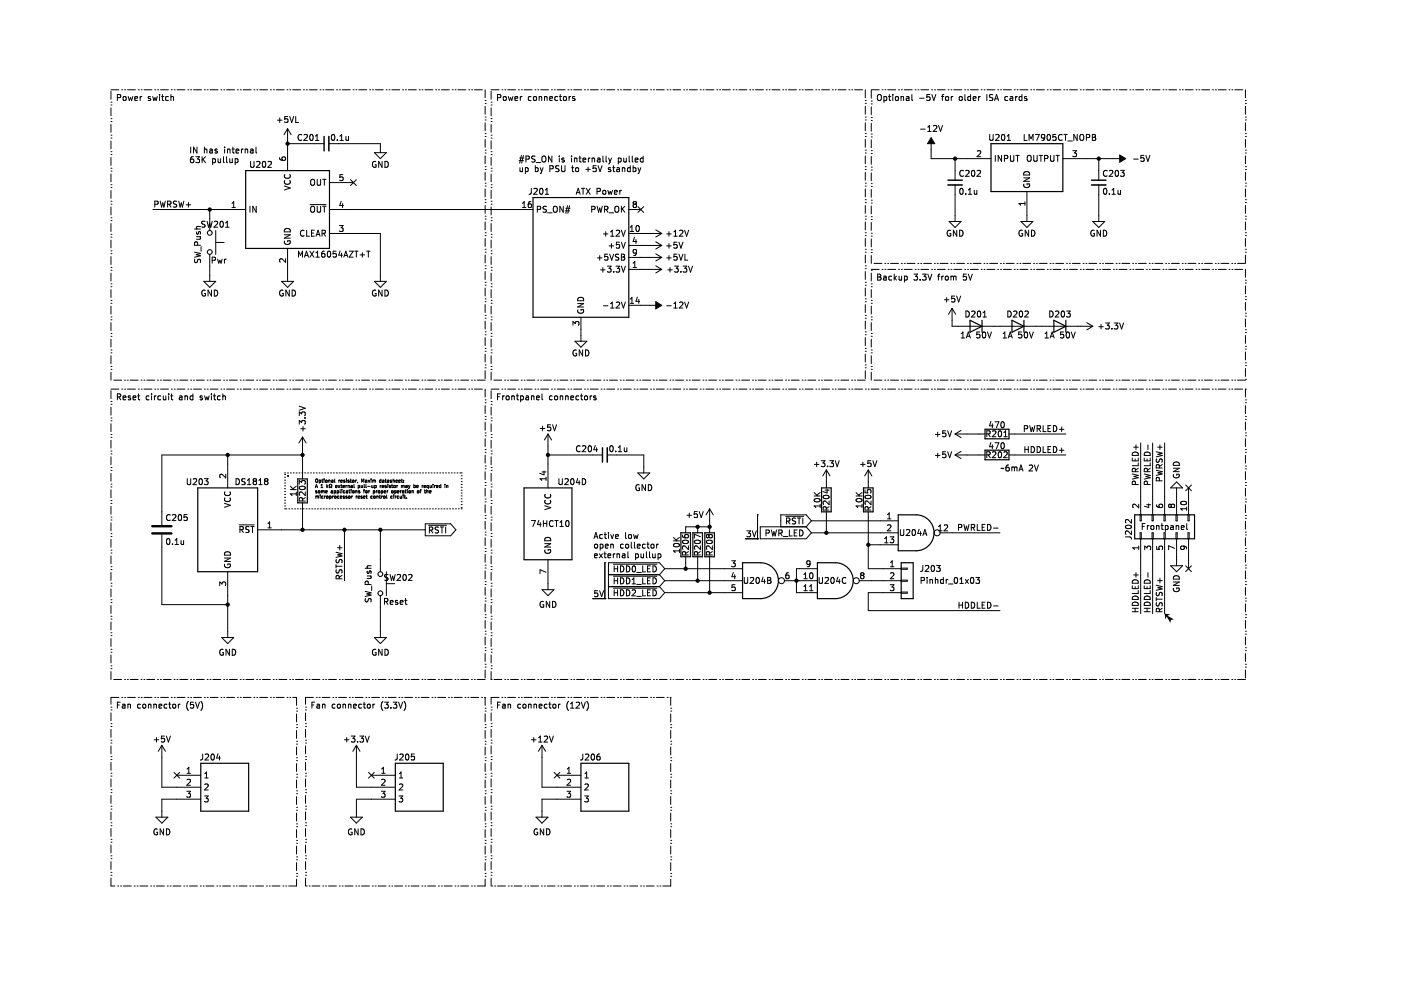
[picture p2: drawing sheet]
<svg xmlns="http://www.w3.org/2000/svg" width="297mm" height="210mm" viewBox="0 0 297 210" stroke-linecap="round" stroke-linejoin="round" font-family="sans-serif">
<g fill="#000">
<path d="M197.4 29.2l.8 1.3h-.8v1.2v-1.2h-.7z" fill-rule="evenodd"/>
<path d="M236.1 33.6h1.3v-.7l1.3 .7-1.3 .8v-.8z" fill-rule="evenodd"/>
<path d="M137.8 64.7h1.2v-.7l1.3 .7-1.3 .8v-.8z" fill-rule="evenodd"/>
<path d="M246.9 130.1l1.2 .2-.6 .3 1.4 .7-.6 .2-.2 .6-.7-1.4-.3 .6z" fill-rule="evenodd"/>
<circle cx="61" cy="30.5" r=".46"/>
<circle cx="202.5" cy="33.6" r=".46"/>
<circle cx="233" cy="33.6" r=".46"/>
<circle cx="44.5" cy="44.4" r=".46"/>
<circle cx="48.3" cy="96.5" r=".46"/>
<circle cx="64.1" cy="96.5" r=".46"/>
<circle cx="116.2" cy="96.5" r=".46"/>
<circle cx="64.1" cy="112.3" r=".46"/>
<circle cx="73" cy="112.3" r=".46"/>
<circle cx="80.6" cy="112.3" r=".46"/>
<circle cx="147.9" cy="111.7" r=".46"/>
<circle cx="150.5" cy="111.7" r=".46"/>
<circle cx="175.2" cy="113" r=".46"/>
<circle cx="184.1" cy="115.5" r=".46"/>
<circle cx="48.3" cy="128.2" r=".46"/>
<circle cx="145.4" cy="120.6" r=".46"/>
<circle cx="147.9" cy="123.1" r=".46"/>
<circle cx="150.5" cy="125.7" r=".46"/>
<circle cx="168.9" cy="123.1" r=".46"/>
</g>
<g fill="none" stroke="#000" stroke-width=".21">
<path d="M23.5 19h1.7M23.5 19.4v1.6M25.8 19h.1M26.4 19h.1M27 19h1.7M29.3 19h.1M29.9 19h.1M30.5 19h1.7M32.8 19h.1M33.4 19h.1M34 19h1.7M36.3 19h.1"/>
<path d="M36.9 19h.1M37.5 19h1.7M39.8 19h.1M40.4 19h.1M41 19h1.7M43.3 19h.1M43.9 19h.1M44.5 19h1.7M46.8 19h.1M47.4 19h.1M48 19h1.7M50.3 19h.1"/>
<path d="M50.9 19h.1M51.6 19h1.6M53.8 19h.1M54.4 19h.1M55.1 19h1.6M57.3 19h.1M58 19h.1M58.6 19h1.6M60.8 19h.1M61.5 19h.1M62.1 19h1.6M64.3 19h.1"/>
<path d="M65 19h.1M65.6 19h1.6M67.9 19h.1M68.5 19h.1M69.1 19h1.6M71.4 19h.1M72 19h.1M72.6 19h1.6M74.9 19h.1M75.5 19h.1M76.1 19h1.7M78.4 19h.1"/>
<path d="M79 19h.1M79.6 19h1.7M81.9 19h.1M82.5 19h.1M83.1 19h1.7M85.4 19h.1M86 19h.1M86.6 19h1.7M88.9 19h.1M89.5 19h.1M90.1 19h1.7M92.4 19h.1"/>
<path d="M93 19h.1M93.6 19h1.7M95.9 19h.1M96.5 19h.1M97.1 19h1.7M99.4 19h.1M100 19h.1M100.6 19h1.7M102.9 19v1.7M104.1 19.4v1.6M104.1 19h1.7M106.4 19h.1"/>
<path d="M107 19h.1M107.6 19h1.7M109.9 19h.1M110.5 19h.1M111.1 19h1.7M113.4 19h.1M114 19h.1M114.6 19h1.7M116.9 19h.1M117.5 19h.1M118.1 19h1.7M120.4 19h.1"/>
<path d="M121 19h.1M121.6 19h1.7M123.9 19h.1M124.5 19h.1M125.1 19h1.7M127.4 19h.1M128 19h.1M128.6 19h1.7M130.9 19h.1M131.5 19h.1M132.2 19h1.6M134.4 19h.1"/>
<path d="M135 19h.1M135.7 19h1.6M137.9 19h.1M138.5 19h.1M139.2 19h1.6M141.4 19h.1M142.1 19h.1M142.7 19h1.6M144.9 19h.1M145.6 19h.1M146.2 19h1.6M148.5 19h.1"/>
<path d="M149.1 19h.1M149.7 19h1.6M152 19h.1M152.6 19h.1M153.2 19h1.6M155.5 19h.1M156.1 19h.1M156.7 19h1.7M159 19h.1M159.6 19h.1M160.2 19h1.7M162.5 19h.1"/>
<path d="M163.1 19h.1M163.7 19h1.7M166 19h.1M166.6 19h.1M167.2 19h1.7M169.5 19h.1M170.1 19h.1M170.7 19h1.7M173 19h.1M173.6 19h.1M174.2 19h1.7M176.5 19h.1"/>
<path d="M177.1 19h.1M177.7 19h1.7M180 19h.1M180.6 19h.1M181.2 19h1.7M183.5 19v1.7M184.7 19h1.7M184.7 19.1v1.7M187 19h.1M187.6 19h.1M188.2 19h1.7M190.5 19h.1"/>
<path d="M191.1 19h.1M191.7 19h1.7M194 19h.1M194.6 19h.1M195.2 19h1.7M197.5 19h.1M198.1 19h.1M198.7 19h1.7M201 19h.1M201.6 19h.1M202.2 19h1.7M204.5 19h.1"/>
<path d="M205.1 19h.1M205.7 19h1.7M208 19h.1M208.6 19h.1M209.2 19h1.7M211.5 19h.1M212.1 19h.1M212.8 19h1.6M215 19h.1M215.6 19h.1M216.3 19h1.6M218.5 19h.1"/>
<path d="M219.1 19h.1M219.8 19h1.6M222 19h.1M222.7 19h.1M223.3 19h1.6M225.5 19h.1M226.2 19h.1M226.8 19h1.6M229 19h.1M229.7 19h.1M230.3 19h1.6M232.6 19h.1"/>
<path d="M233.2 19h.1M233.8 19h1.6M236.1 19h.1M236.7 19h.1M237.3 19h1.7M239.6 19h.1M240.2 19h.1M240.8 19h1.7M243.1 19h.1M243.7 19h.1M244.3 19h1.7M246.6 19h.1"/>
<path d="M247.2 19h.1M247.8 19h1.7M250.1 19h.1M250.7 19h.1M251.3 19h1.7M253.6 19h.1M254.2 19h.1M254.8 19h1.7M257.1 19h.1M257.7 19h.1M258.3 19h1.7M260.6 19h.1"/>
<path d="M261.2 19h.1M261.8 19h1.7M264.1 19v1.7M23.5 39.8h.1M23.5 39.2h.1M23.5 36.3h.1M23.5 35.7h.1M23.5 32.8h.1M23.5 32.2h.1M23.5 29.3h.1M23.5 28.7h.1M23.5 25.8h.1"/>
<path d="M23.5 25.2h.1M23.5 22.3h.1M23.5 21.7h.1M23.5 22.9v1.6M23.5 26.4v1.7M23.5 29.9v1.7M23.5 33.4v1.7M23.5 36.9v1.7M24.9 20.7l.6-.1v-.4l-.6-.2v1.3M26.2 20.6l.1-.1 .4 .1-.1 .7-.4-.1zM27.2 20.5l.2 .8 .3-.6 .2 .6 .2-.8M28.6 20.9l.6-.1-.1-.3h-.4l-.1 .1v.7h.5"/>
<path d="M29.7 20.5v.8M30.1 20.5l-.4 .2M31.9 20.5h-.3l-.2 .1 .1 .2 .4 .2v.3h-.5M32.4 20.5l.2 .8 .3-.6 .2 .6 .2-.8M33.8 20v.2M33.8 20.5v.8M34.3 20.5h.4M34.4 20v1.1l.3 .2M35.7 20.5h-.4l-.2 .2 .1 .6h.5M36.2 20.6l.5-.1 .1 .8M36.2 20v1.3M40.4 31.2v1.2"/>
<path d="M41 33.2l-.4 .1-.2 .2v.8l.2 .2 .4-.1v-.6l-.4-.1-.2 .2M41.5 33.2h.8l-.4 .5 .3 .1v.6l-.1 .1-.6-.1M41.8 31.2v1.2l-.8-1.2v1.2M42.8 33.2v1.3M43 33.8l.6 .7M43.3 31.2v1.2M43.3 31.7h.5l.1 .7M43.6 33.2l-.8 .7M44.5 31.7h.5v.7M45 31.9l-.6 .2 .2 .3h.4M45.1 33.7l.3-.1 .3 .3-.1 .5h-.5M45.1 33.6v1.3"/>
<path d="M46.1 31.7l-.4-.1-.1 .2v.2l.5 .1v.3h-.5M46.2 33.6l.1 .8h.5M46.8 33.6v.9M47.4 33.2v1.1l.2 .2M47.6 31.2v.1M47.6 31.6v.8M48 33.2v1.1l.2 .2M48.2 31.7h.5l.1 .7M48.2 31.6v.8M48.7 33.6l.1 .8h.5M49.2 31.6h.5M49.3 33.6v.9"/>
<path d="M49.4 31.2v1.1l.3 .1M49.9 33.7l.3-.1 .3 .3-.2 .5h-.4M49.9 33.6v1.3M50 32l.6-.1v-.2l-.4-.1-.2 .2 .1 .6h.5M51.2 31.6v.8M51.6 31.6l-.4 .2M52 31.7h.5v.7M52 31.6v.8M53.1 31.7h.5l.1 .7M53.1 34.2v1l.3 .3 .3-.1 .2-.2v-1M53.7 31.9l-.6 .2 .1 .3h.5M54.3 31.2v1.1l.2 .1"/>
<path d="M54.4 34.3l.5-.1 .2 .4-.8 .9h.8M55.7 34.3l.2-.1a.68 .68 0 0 1 .5 .6 .68 .68 0 0 1-.5 .7l-.3-.5zM56.8 34.3l.5-.1 .2 .4-.7 .9h.7M58.8 25.5h1M59.3 33.4v.4l.3 .1 .7 .1 .3-.2-.2-.5-.6 .1v.4l.2 .2M59.3 25v1M60.3 39.4l1.3 .5-1.3 .4M60.4 37a.56 .56 0 0 0 .5 .8 .56 .56 0 0 0 .5-.8M60.4 38.3a.56 .56 0 0 0 .5 .8 .56 .56 0 0 0 .5-.8M61 30.5h7.7M61 27.3v8.9M61 27.3l-.8 1.3"/>
<path d="M61 27.3l.7 1.3M61 24.7h-.6l-.1 .6 .6-.1 .1 .6-.2 .2-.5-.2M61.4 24.7l.4 1.3 .5-1.3M62.7 24.7v1.3h.6M64 28.6a.56 .56 0 0 0-.8 .5 .56 .56 0 0 0 .8 .6M64.5 28.6l.4-.1 .3 .4-.8 .9h.8M65.8 28.6l.2-.1a.68 .68 0 0 1 .4 .6 .68 .68 0 0 1-.4 .7l-.3-.5zM65.9 38.2l.3-.2a.43 .43 0 0 1 .5 .4v.5a.42 .42 0 0 1-.4 .4 .42 .42 0 0 1-.4-.4zM66.9 28.9l.3-.4v1.3M66.9 29.8h.7M67.3 38v1.1l.2 .2 .4-.1 .1-.1v-1.1M68.4 38h.7"/>
<path d="M68.8 38v1.3M69.7 30.5h10.9v1.9M69.9 38.7h5M70.4 28.6l.2-.1a.68 .68 0 0 1 .4 .6 .68 .68 0 0 1-.4 .7l-.3-.5zM71.5 29.7v.1M72.1 28.9l.3-.4v1.3M72.1 29.8h.7M72.7 37h-.6l-.1 .6h.6l.1 .6-.2 .1-.5-.1M73.3 28.9l.1 .8h.5M73.9 28.9v.9M74.3 38.1l1.2 1.2M75.5 38.1l-1.2 1.2"/>
<path d="M79.4 32.4h2.5l-1.3 1.2zM79.7 34.3a.58 .58 0 0 0-.8 .6 .58 .58 0 0 0 .8 .5v-.5h-.2M81 34.2v1.3l-.7-1.3v1.3M81.6 34.2a.64 .64 0 0 1 .7 .6 .64 .64 0 0 1-.7 .7zM102.9 21.3h.1M102.9 21.9h.1M102.9 24.8h.1M102.9 25.4h.1M102.9 28.3h.1M102.9 28.9h.1M102.9 31.8h.1M102.9 32.4h.1"/>
<path d="M102.9 35.3h.1M102.9 35.9h.1M102.9 38.8h.1M102.9 39.4h.1M102.9 22.5v1.7M102.9 26v1.7M102.9 29.5v1.7M102.9 33.1v1.6M102.9 36.6v1.6M104.1 39.8h.1M104.1 39.2h.1M104.1 36.3h.1"/>
<path d="M104.1 35.7h.1M104.1 32.8h.1M104.1 32.2h.1M104.1 29.3h.1M104.1 28.7h.1M104.1 25.8h.1M104.1 25.2h.1M104.1 22.3h.1M104.1 21.7h.1M104.1 22.9v1.6M104.1 26.4v1.7M104.1 29.9v1.7"/>
<path d="M104.1 33.4v1.7M104.1 36.9v1.7M105.5 20.7l.6-.1v-.4l-.6-.2v1.3M106.8 20.6l.1-.1 .4 .1-.1 .7-.4-.1zM107.8 20.5l.2 .8 .3-.6 .2 .6 .2-.8M109.2 20.9l.6-.1-.1-.3h-.4l-.1 .1v.7h.5M110.1 34.1h.9M110.2 33.5h.9M110.2 35.5l.1 .8h.5M110.3 20.5v.8M110.5 33l-.3 1.6M110.7 20.5l-.4 .2"/>
<path d="M110.8 35.5v.9M111 33l-.4 1.6M111.4 35.6l.4-.1 .2 .3-.1 .5h-.5M111.4 35.5v1.3M111.5 33.7h.6l.1-.5-.7-.1v1.3M112.6 20.5h-.3l-.3 .2 .1 .6h.5M112.6 39.9v1.1l-.4 .2M113.2 20.5h.3l.3 .2v.4l-.3 .2-.4-.2zM113.4 33.1l-.6 .1v.4l.5 .2 .1 .3-.2 .3-.5-.1M113.5 35.6l.4-.1 .2 .3-.1 .5h-.5M113.5 35.1v1.3M113.7 34.5h1"/>
<path d="M114.3 20.5v.8M114.3 20.6l.5-.1v.8M114.5 35.5l.3 .9M114.8 36.4l-.3 .4M115 33.3l.2-.2a.43 .43 0 0 1 .5 .4v.4a.42 .42 0 0 1-.4 .5 .42 .42 0 0 1-.4-.5zM115.1 35.5l-.3 .9M115.5 20.6l.4-.1 .1 .8M115.5 20.5v.8M116.5 20.9l.6-.1v-.3h-.4l-.2 .1 .1 .7h.5M116.6 35.8l.6-.1 .1-.5-.7-.1v1.3M117 33.1v1.3l-.7-1.3v1.3M118.2 20.5h-.3l-.3 .2 .2 .6h.4"/>
<path d="M118.5 35.2h-.6v.4l.5 .3 .1 .3-.2 .2-.5-.1M118.6 33.1v.1M118.6 33.5v.9M118.6 20.5h.5M118.8 20v1.1l.3 .2M119.1 35.1v1.1l.2 .2 .4-.1 .1-.1v-1.1M119.6 20.5h.3l.2 .2v.4l-.2 .2-.5-.2zM119.6 33.6l-.3-.1-.2 .2 .1 .2 .4 .1v.3h-.5M120.7 20.5v.8M121 20.5l-.3 .2M121.2 35.5h.5M121.2 33.1v.1"/>
<path d="M121.2 33.5v.9M121.4 35.1v1.1l.3 .2M121.8 33.6h.5v.8M121.8 33.5v.9M121.9 20.5h-.3l-.2 .1v.2l.5 .2v.3h-.5M122.1 35.7l.2-.2 .3 .2v.6h-.5zM122.8 33.5h.4M122.9 33.1v1.1l.3 .2M123.3 39.9h.7M123.6 33.9l.6-.1-.1-.2-.3-.1-.2 .2 .1 .6h.4M123.6 39.9v1.3M124.2 35.9h1"/>
<path d="M124.3 39.9l.8 1.3M124.7 35.4v1M124.7 33.5v.9M125.1 33.5l-.4 .2M125.1 39.9l-.8 1.3M125.5 33.6h.5l.1 .8M125.5 33.5v.9M126.4 35.1h-.6l-.1 .6h.6l.1 .6-.2 .1-.5-.1M126.7 33.6h.5v.8M126.8 35.1l.4 1.3 .4-1.3M127.2 33.8l-.6 .3 .2 .3 .4-.1M127.8 33.1v1.1l.2 .2"/>
<path d="M128.5 33.1v1.1l.2 .2M129 33.5l.3 .9M129.3 34.4l-.3 .4M129.5 35.6l-.3-.1-.2 .2v.2l.5 .1v.3h-.5M129.6 33.5l-.3 .9M129.9 35.5h.5M130.1 35.1v1.1l.3 .2M130.8 35.6h.5v.8M131.1 33.6l.4-.1 .2 .2-.1 .6h-.5M131.1 33.5v1.3M131.3 35.9l-.6 .2 .2 .3 .4-.1M131.9 35.5v.9"/>
<path d="M131.9 35.7l.5-.1 .1 .8M132.2 33.5l.1 .8 .5-.1M132.8 33.5v.9M133.4 33.1v1.1l.2 .2M133.6 35.6l-.3-.1-.3 .3 .1 .5h.5M133.6 35.1v1.3M134.1 33.1v1.1l.1 .2M134.2 35.6l.4-.1 .2 .3-.1 .5h-.5M134.2 35.1v1.3M134.7 33.9l.6-.1-.1-.2-.4-.1-.1 .2v.6h.5M135.3 35.5l.3 .9M135.6 36.4l-.3 .4"/>
<path d="M135.9 35.5l-.3 .9M136.4 33.6l-.4-.1-.3 .2 .2 .6h.5M136.4 33.1v1.3M183.5 21.3h.1M183.5 21.9h.1M183.5 24.8h.1M183.5 25.4h.1M183.5 28.3h.1M183.5 28.9h.1M183.5 31.8h.1M183.5 32.4h.1M183.5 35.3h.1"/>
<path d="M183.5 35.9h.1M183.5 38.8h.1M183.5 39.4h.1M183.5 22.5v1.7M183.5 26v1.7M183.5 29.5v1.7M183.5 33.1v1.6M183.5 36.6v1.6M184.7 39.6h.1M184.7 38.9h.1M184.7 36h.1M184.7 35.4h.1"/>
<path d="M184.7 32.5h.1M184.7 31.9h.1M184.7 29h.1M184.7 28.4h.1M184.7 25.5h.1M184.7 24.9h.1M184.7 22h.1M184.7 21.4h.1M184.7 22.6v1.7M184.7 26.1v1.7M184.7 29.7v1.6M184.7 33.2v1.6"/>
<path d="M184.7 36.7v1.6M186.1 20.2l.2-.2a.43 .43 0 0 1 .6 .5v.4a.42 .42 0 0 1-.5 .4 .42 .42 0 0 1-.4-.4zM187.4 20.5h.4l.2 .2-.1 .6h-.5M187.4 20.5v1.2M188.4 20.5h.5M188.6 20v1.1l.3 .2M189.3 20v.2M189.3 20.5v.8M189.9 20.6l.2-.1 .3 .1v.7l-.5-.1zM191 20.6l.5-.1 .1 .8M191 20.5v.8M192.2 20.5h.5v.8"/>
<path d="M192.7 20.8l-.6 .2 .2 .3h.4M193.3 20v1.1l.2 .2M195 20.8h.9M195.2 27.4h.9M196.7 27.9h.7M196.7 27l.4-.4v1.3M197.1 20h-.6v.6h.6v.6l-.1 .1-.5-.1M197.4 30.5v3.1h12.7M197.4 29.2l.8 1.3h-1.5zM197.6 20l.4 1.3 .4-1.3M197.9 26.7l.5-.1 .2 .4-.8 .9h.8M199 26.6l.4 1.3 .4-1.3"/>
<path d="M199.6 20.5h.5M200.1 20l-.3 .2v1.1M200.5 20.6l.2-.1 .4 .1-.1 .7-.5-.1zM201.7 20.5v.8M202 20.5l-.3 .2M202.5 33.6v4.6M202.5 39.2v7.8M203.4 20.6l.2-.1 .4 .1-.1 .7-.5-.1zM204.3 36.2a.56 .56 0 0 0-.8 .6 .56 .56 0 0 0 .8 .5M204.6 20v1.1l.2 .2M204.8 36.2l.4-.1 .3 .4-.8 .9h.8M205.8 20.5h-.4l-.2 .2 .1 .6h.5"/>
<path d="M205.8 20v1.3M206.1 36.2l.2-.1a.68 .68 0 0 1 .4 .7 .68 .68 0 0 1-.4 .6l-.3-.5zM206.3 20.9l.6-.1v-.3h-.4l-.2 .1 .1 .7h.5M207.2 36.2l.5-.1 .2 .4-.8 .9h.8M207.2 32.1l.5-.2 .2 .4-.7 .9h.7M207.5 20.5v.8M207.8 20.5l-.3 .2M209.2 20v1.3M209.8 28.5v1l.3 .3 .3-.1 .2-.2v-1M210.5 20.1l-.7 .1v.3l.6 .3 .1 .3-.2 .2h-.5M210.9 21.3l.4-1.3 .4 1.3M211 21h.6"/>
<path d="M211 32.9v1.3M211.1 28.6l.5-.1 .2 .4-.8 .9h.8M212.4 32.9v1.3l-.8-1.3v1.3M212.5 28.6l.1-.1a.68 .68 0 0 1 .5 .6 .68 .68 0 0 1-.5 .7 .84 .84 0 0 1-.1-1.2zM213 33.6h.6v-.5l-.6-.2v1.3M213.5 28.9l.4-.4v1.3M213.5 29.8h.8M213.6 20.5h-.3l-.3 .2 .2 .6h.4M214.2 20.5h.5v.8M214.2 32.9v1.1l.3 .2h.3l.2-.2v-1.1M214.7 20.8l-.6 .2 .2 .3h.4M215.3 20.5v.8"/>
<path d="M215.4 32.9h.7M215.7 20.5l-.4 .2M215.7 32.9v1.3M216.7 20.5h-.4l-.2 .2 .1 .6h.5M216.7 20v1.3M217 37.7h1.3l-1.3 .7h1.3M217.1 39a.58 .58 0 0 0 .6 .8 .58 .58 0 0 0 .5-.8h-.4v.2M217.1 36.6a.68 .68 0 0 1 .8-.2 .68 .68 0 0 1 .4 .7h-1.3zM217.2 28.5v1.3h.6M217.7 20.5h-.3l-.2 .1 .1 .2 .4 .2v.3h-.5M217.8 33.1l.3-.2a.43 .43 0 0 1 .5 .5v.4a.42 .42 0 0 1-.4 .4 .42 .42 0 0 1-.4-.4zM218.2 29.8v-1.3l.4 .9 .4-.9v1.3"/>
<path d="M219.2 32.9v1.1l.2 .2h.4l.1-.2v-1.1M219.5 28.5h.9l-.6 1.3M220.3 32.9h.7M220.7 32.9v1.3M221.5 33.6h.6v-.5l-.6-.2v1.3M221.5 29l-.2 .3-.4-.1-.1-.6 .5-.1 .2 .2-.1 .8-.1 .2-.4 .1M222.2 28.6l.1-.1a.68 .68 0 0 1 .4 .6 .68 .68 0 0 1-.4 .7 .84 .84 0 0 1-.1-1.2zM222.7 32.9v1.1l.3 .2h.3l.2-.2v-1.1M223.9 28.5h-.6l-.1 .6 .6-.1 .1 .7-.2 .1-.5-.1M223.9 32.9h.7M224.3 32.9v1.3M225.2 28.6a.56 .56 0 0 0-.8 .5 .56 .56 0 0 0 .8 .6"/>
<path d="M225.3 33.6h12.1M225.6 28.5h.7M225.9 28.5v1.3M226.4 29.9h1M227.5 31.9h.7l-.4 .5 .4 .2v.5l-.2 .1-.5-.1M228.4 28.5v1.3l-.7-1.3v1.3M229 28.7l.2-.2a.43 .43 0 0 1 .6 .4v.4a.42 .42 0 0 1-.4 .5 .42 .42 0 0 1-.5-.5zM230.3 29.2l.6-.1 .1-.5-.7-.1v1.3M231.6 28.5h.4l.3 .2-.3 .4 .3 .1v.3l-.2 .3h-.5zM231.6 29.1h.4M233 33.6v4.6M233 39.2v7.8"/>
<path d="M234.7 36.2a.56 .56 0 0 0-.8 .6 .56 .56 0 0 0 .8 .5M235.2 36.2l.5-.1 .2 .4-.7 .9h.7M236.5 36.2l.2-.1a.68 .68 0 0 1 .5 .7 .68 .68 0 0 1-.5 .6l-.3-.5zM237.4 32.9l1.3 .7-1.3 .8zM237.6 36.1h.8l-.5 .5 .4 .1v.6l-.2 .1-.5-.1M240.4 33.7h.9M242.5 32.9h-.6v.7l.6-.1v.6l-.2 .1-.4-.1M243 32.9l.4 1.3 .4-1.3M264.1 21.3h.1M264.1 21.9h.1M264.1 24.8h.1M264.1 25.4h.1"/>
<path d="M264.1 28.3h.1M264.1 28.9h.1M264.1 31.8h.1M264.1 32.4h.1M264.1 35.3h.1M264.1 35.9h.1M264.1 38.8h.1M264.1 39.4h.1M264.1 22.5v1.7M264.1 26v1.7M264.1 29.5v1.7M264.1 33.1v1.6"/>
<path d="M264.1 36.6v1.6M23.5 57.3h.1M23.5 56.7h.1M23.5 53.8h.1M23.5 53.2h.1M23.5 50.3h.1M23.5 49.7h.1M23.5 46.8h.1M23.5 46.2h.1M23.5 43.3h.1M23.5 42.7h.1M23.5 40.4v1.7"/>
<path d="M23.5 43.9v1.7M23.5 47.4v1.7M23.5 50.9v1.7M23.5 54.4v1.7M23.5 57.9v1.7M32.4 44.4h19.7M32.8 43.3l.6-.1 .1-.4-.7-.2v1.3M34 42.6l.3 1.3 .2-.9 .2 .9 .4-1.3M35.5 43.3l.6-.1 .1-.4-.7-.2v1.3M35.8 43.3l.5 .6M37.5 42.7l-.7 .1v.3l.5 .3 .2 .3-.3 .2h-.5M37.9 42.6l.3 1.3 .2-.9 .3 .9 .3-1.3"/>
<path d="M39.5 43.4h.9M39.9 42.9v1M41.2 53.5l1.3 .3-.9 .2 .9 .2-1.3 .3M41.2 48.6h1.3M41.3 55l.1 .6h.3l.3-.5 .3-.1 .2 .2v.5M41.7 50.2h.8M41.7 49.2v.3l.1 .1h.2l.1-.4h.4v.4M41.9 52l-.1-.6-.4-.1-.2 .7h1.3M42.4 50.2l.1 .5h-.8M42.5 48l-.8 .1 .1 .5M42.6 52.3v1M43.2 59.7h2.5l-1.2 1.2z"/>
<path d="M43.5 47h-.7v.4l.6 .2 .1 .3-.3 .3-.4-.1M43.9 46.9l.3 1.3 .3-.9 .2 .9 .3-1.3M44.5 44.4v4.5M44.5 53.9v5.8M45 55.2l.6-.1v-.5l-.6-.1v1.3M45.4 47l.5-.1 .2 .4-.7 .9h.7M45.7 51.4h1.8M45.7 48.9v5M46.1 54.9l.3 .9 .2-.6 .3 .6 .2-.9M46.7 47l.2-.1a.68 .68 0 0 1 .5 .6 .68 .68 0 0 1-.5 .7l-.3-.5zM47.6 54.9v.9M47.8 48.2h.8"/>
<path d="M47.8 47.3l.4-.4v1.3M47.9 54.9l-.3 .3M49.2 44h.7M49.2 43.1l.3-.4v1.3M53 43.7v1.3M54.3 43.7v1.3l-.7-1.3v1.3M59.7 59.7h2.5l-1.2 1.2zM60.3 49.8h1.3l-1.3 .7h1.3M60.3 48.7a.68 .68 0 0 1 .8-.2 .68 .68 0 0 1 .5 .7h-1.3zM60.3 51.1a.58 .58 0 0 0 .6 .7 .58 .58 0 0 0 .5-.8h-.4v.3M60.6 54.9v.7l-1-.7-.3 .2 .1 .5M61 52.7v7"/>
<path d="M63.3 54.5v-1.2l.4 .9 .4-.9v1.2M64.5 48.9a.56 .56 0 0 0-.8 .5 .56 .56 0 0 0 .8 .6M64.6 54.5l.4-1.2 .4 1.2M64.7 54.2h.6M65 48.8v1.3h.6M65.7 53.3l.9 1.2M65.7 43.4h3.4M65.9 43.9l.3-.2a.43 .43 0 0 1 .5 .5v.4a.42 .42 0 0 1-.4 .4 .42 .42 0 0 1-.4-.4zM66 49.4h.5M66.6 53.3l-.9 1.2M66.6 48.8h-.6v1.3h.6M67 54.5h.7"/>
<path d="M67 53.6l.3-.3v1.2M67 50.1l.4-1.3 .5 1.3M67.1 49.7h.6M67.3 43.7v1.1l.2 .2 .4-.1 .1-.1v-1.1M68.3 49.5l.6-.1v-.5l-.6-.1v1.3M68.4 43.7h.7M68.6 49.5l.4 .6M68.8 43.7v1.3M68.8 53.3h-.4l-.2 .3v.7l.2 .2 .4-.1v-.6l-.4-.1-.2 .3M69.5 53.4l.2-.1a.68 .68 0 0 1 .4 .6 .68 .68 0 0 1-.4 .6l-.3-.5zM69.9 49.5h10.7v10.2M69.9 44.4h43.1"/>
<path d="M71.3 53.3h-.6l-.1 .6 .6-.1 .1 .6-.2 .1-.5-.1M72 47.8h.8l-.5 .5 .4 .1v.6l-.2 .1-.5-.1M72.1 53.2l-.3 .9h.8M72.3 42.7l-.3 .9h.8M72.4 53.7v.8M72.6 43.2v.8M72.9 54.5l.4-1.2 .4 1.2M73 54.2h.6M74 53.3h.9l-.9 1.2h.9M75.2 53.3h.7M75.6 53.3v1.2M76.3 54h1"/>
<path d="M76.8 53.6v.9M77.7 53.3h.8M78.1 53.3v1.2M79.4 59.7h2.5l-1.3 1.2zM102.9 42.3h.1M102.9 43h.1M102.9 45.8h.1M102.9 46.5h.1M102.9 49.3h.1M102.9 50h.1M102.9 52.9h.1M102.9 53.5h.1"/>
<path d="M102.9 56.4h.1M102.9 57h.1M102.9 59.9h.1M102.9 40.1v1.6M102.9 43.6v1.6M102.9 47.1v1.6M102.9 50.6v1.6M102.9 54.1v1.6M102.9 57.6v1.7M104.1 57.3h.1M104.1 56.7h.1M104.1 53.8h.1"/>
<path d="M104.1 53.2h.1M104.1 50.3h.1M104.1 49.7h.1M104.1 46.8h.1M104.1 46.2h.1M104.1 43.3h.1M104.1 42.7h.1M104.1 40.4v1.7M104.1 43.9v1.7M104.1 47.4v1.7M104.1 50.9v1.7M104.1 54.4v1.7"/>
<path d="M104.1 57.9v1.7M110.8 44h.7M110.8 43.1l.3-.4v1.3M112.6 42.7l-.4 .1-.2 .2v.8l.2 .2 .4-.1v-.6l-.4-.1-.2 .3M113.2 40l.5-.1 .2 .4-.8 .9h.8M113.9 44.4l.6-.1 .1-.4-.7-.2v1.3M114.5 40l.2-.1a.68 .68 0 0 1 .4 .7 .68 .68 0 0 1-.4 .6l-.3-.5zM115.6 40.3l.4-.4v1.3M115.6 41.2h.7M115.9 43.8l-.7 .1v.3l.5 .3 .2 .3-.3 .2-.5-.1M116.1 45.1h1M117.4 43.9l.2-.2a.43 .43 0 0 1 .6 .5v.4a.42 .42 0 0 1-.5 .4 .42 .42 0 0 1-.4-.4z"/>
<path d="M119.4 43.7v1.3l-.7-1.3v1.3M119.8 44.7h1M120 44.2h.9M120.3 43.6l-.3 1.6M120.8 43.6l-.4 1.6M122.2 41.2l.4-1.3 .4 1.3M122.3 40.8h.6M125.5 44.4l.6-.1v-.4l-.6-.2v1.3M126.6 40.6l.6-.1v-.5l-.6-.1v1.3M126.6 43.7l.3 1.3 .3-.9 .2 .9 .3-1.3M126.7 54.7h.9M127.2 54.2v1"/>
<path d="M127.3 57.2h1M127.8 56.7v1M127.9 40.4h.3l.3 .2v.4l-.3 .2-.4-.2zM127.9 49.6h1M128.2 44.4l.6-.1v-.4l-.6-.2v1.3M128.4 49.1v1M128.5 44.4l.4 .6M128.8 56.4h.8l-.5 .5 .4 .1v.6l-.2 .1-.5-.1M128.8 53.9h-.6v.6l.6-.1v.6l-.1 .2-.5-.2M128.9 40.4l.2 .8 .3-.6 .2 .6 .2-.8M129.1 52.1h1M129.1 45.1h1"/>
<path d="M129.3 53.9l.4 1.3 .4-1.3M129.4 50.1h.8M129.4 49.2l.4-.4v1.3M129.6 51.7v.9M130.1 57.6v.1M130.3 40.8l.6-.1-.1-.3h-.4l-.1 .1v.6h.5M130.4 43.9l.3-.2a.43 .43 0 0 1 .5 .5v.4a.42 .42 0 0 1-.4 .4 .42 .42 0 0 1-.4-.4zM130.6 56.4h.8l-.4 .5 .3 .1v.6l-.2 .1-.5-.1M130.7 48.9l.4-.1 .3 .4-.8 .9h.8M131.2 53.9l-.7 .1v.4l.6 .2 .1 .3-.2 .3-.5-.1M131.3 51.4h-.6v.6l.6-.1v.6l-.2 .1-.4-.1M131.4 40.4v.8"/>
<path d="M131.7 53.9h.5l.2 .2-.2 .4 .2 .1 .1 .3-.3 .3h-.5zM131.7 56.4l.5 1.3 .4-1.3M131.7 48.8l.5 1.3 .4-1.3M131.7 51.4l.5 1.2 .4-1.2M131.7 43.7v1.3M131.7 54.5h.5M131.8 40.4l-.4 .2M131.9 44.3l.6 .7M132.5 43.7l-.8 .8M133.3 49.5h7M133.3 57.1h7M133.3 54.6h7"/>
<path d="M133.3 52h7M133.3 44.4h2.6M133.6 49.1h.7M133.6 48.2l.4-.4v1.3M134.2 56.7h.8M134.2 55.8l.4-.4v1.3M134.5 43.3l-.3-.3 .3-.3h.2l.3 .3-.3 .3M134.5 43.3l-.3 .2 .1 .4 .2 .1 .3-.1 .2-.1v-.3l-.3-.2M134.5 43.3h.2M134.5 50.3l-.3 .9h.8M134.8 50.8v.8M135 47.9l.1-.1a.68 .68 0 0 1 .5 .7 .68 .68 0 0 1-.5 .6l-.3-.5z"/>
<path d="M135 53.4l-.3 .3-.4-.1v-.6l.4-.1 .3 .2-.1 .8-.2 .2-.4 .1M135.2 43.8l1.3 1.2M136.5 43.8l-1.3 1.2M139 51.3l1.3 .7M139 56.4l1.3 .7M139 48.7l1.3 .8M139 53.8l1.3 .8M140.3 52l-1.3 .8M140.3 57.1l-1.3 .8M140.3 49.5l-1.3 .8M140.3 54.6l-1.3 .7M141.3 52.1h1"/>
<path d="M141.3 49.6h1M141.3 54.7h1M141.6 57.2h.9M141.8 49.1v1M141.8 51.7v.9M141.8 54.2v1M142.1 56.7v1M142.9 50.1h.7M142.9 49.2l.3-.4v1.3M143 56.4h.8l-.4 .5 .3 .1v.6l-.1 .1-.6-.1M143.5 51.4h-.6v.6l.6-.1v.6l-.2 .1-.4-.1M143.5 53.9h-.6v.6l.6-.1v.6l-.2 .2-.4-.2"/>
<path d="M143.9 51.4l.5 1.2 .4-1.2M143.9 53.9l.5 1.3 .4-1.3M144.1 48.9l.5-.1 .2 .4-.8 .9h.8M144.4 57.6v.1M144.8 56.4h.8l-.4 .5 .4 .1v.6l-.2 .1-.6-.1M145.2 48.8l.4 1.3 .4-1.3M145.2 53.9v1.3h.6M146 56.4l.4 1.3 .4-1.3M183.5 42.3h.1M183.5 43h.1M183.5 45.8h.1M183.5 46.5h.1"/>
<path d="M183.5 49.3h.1M183.5 50h.1M183.5 52.9h.1M183.5 53.5h.1M183.5 56.4h.1M183.5 57h.1M183.5 59.9h.1M183.5 40.1v1.6M183.5 43.6v1.6M183.5 47.1v1.6M183.5 50.6v1.6M183.5 54.1v1.6"/>
<path d="M183.5 57.6v1.7M184.7 53.6h.1M184.7 53h.1M184.7 50.1h.1M184.7 49.5h.1M184.7 46.6h.1M184.7 45.9h.1M184.7 43.1h.1M184.7 42.4h.1M184.7 57.3h.1M184.7 57.1h1.7M184.7 40.2v1.6"/>
<path d="M184.7 43.7v1.6M184.7 47.2v1.6M184.7 50.7v1.6M184.7 54.2v1.6M184.7 57.9v1.7M185.3 55.8h1.7M186.1 58.1h.4l.2 .3-.2 .3 .2 .1 .1 .3-.2 .3h-.5zM186.1 58.7h.4M187 57.1h.1M187.3 58.6h.5l.1 .8M187.6 55.8h.1M187.6 57.1h.1"/>
<path d="M187.9 58.8l-.6 .3 .2 .3 .4-.1M188.2 55.8h.1M188.2 57.1h1.7M188.8 55.8h1.7M189 58.6l-.3-.1-.3 .3 .2 .5h.4M189.6 58.1v1.3M189.7 58.9l.4 .5M190.1 58.5l-.5 .5M190.5 57.1h.1M190.6 58.5l.1 .8h.5M191.1 55.8h.1M191.1 57.1h.1"/>
<path d="M191.2 58.5v.9M191.7 55.8h.1M191.7 57.1h1.7M191.8 58.6l.3-.1 .3 .3-.2 .5h-.4M191.8 58.5v1.3M192.3 55.8h1.7M193.8 58.1h.7l-.4 .5 .4 .1v.6l-.2 .1-.5-.1M194 57.1h.1M194.6 55.8h.1M194.6 57.1h.1M195.1 59.3v.1M195.2 55.8h.1"/>
<path d="M195.2 57.1h1.7M195.6 58.1h.8l-.5 .5 .4 .1v.6l-.2 .1-.5-.1M195.8 55.8h1.7M196.7 58.1l.4 1.3 .5-1.3M197.5 57.1h.1M198.1 55.8h.1M198.1 57.1h.1M198.7 55.8h.1M198.7 57.1h1.7M198.8 58.5h.5M199.3 58.1l-.3 .2v1.1M199.3 55.8h1.7"/>
<path d="M199.7 58.5v.9M200 58.5l-.3 .3M200.5 58.7l.1-.2 .4 .2-.1 .6h-.4zM201 57.1h.1M201.2 47h2.6l-1.3 1.2zM201.5 48.9a.58 .58 0 0 0-.7 .6 .58 .58 0 0 0 .8 .5v-.5h-.3M201.6 55.8h.1M201.6 58.7l.4-.2 .2 .2M201.6 58.5v.9M201.6 57.1h.1M202.2 58.7l.1-.2 .3 .1 .1 .8M202.2 58.7v.7"/>
<path d="M202.2 55.8h.1M202.2 57.1h1.7M202.8 55.8h1.7M202.9 48.8v1.3l-.8-1.3v1.3M203.5 48.8a.64 .64 0 0 1 .7 .6 .64 .64 0 0 1-.7 .7zM203.6 40l.2-.1a.68 .68 0 0 1 .4 .7 .68 .68 0 0 1-.4 .6l-.3-.5zM204.5 57.1h.1M204.8 41.1v.1M204.9 58.1h-.6l-.1 .6h.6l.1 .6-.2 .1-.5-.1M205.1 55.8h.1M205.1 57.1h.1M205.3 40.3l.4-.4v1.3"/>
<path d="M205.3 41.2h.7M205.3 58.1l.4 1.3 .4-1.3M205.7 55.8h.1M205.7 57.1h1.7M206.3 55.8h1.7M206.6 40.4v.7h.5M207.1 40.4v.8M208 57.1h.1M208.6 55.8h.1M208.6 57.1h.1M209.2 55.8h.1M209.2 57.1h1.7"/>
<path d="M209.8 55.8h1.7M211.5 57.1h.1M212.1 55.8h.1M212.1 57.1h.1M212.7 55.8h.1M212.8 57.1h1.6M213.3 55.8h1.7M215 57.1h.1M215.6 55.8h.1M215.6 57.1h.1M216.2 55.8h.1M216.3 57.1h1.6"/>
<path d="M216.5 47h2.5l-1.3 1.2zM216.8 48.9a.58 .58 0 0 0-.8 .6 .58 .58 0 0 0 .8 .5v-.5h-.2M216.8 55.8h1.7M217.3 42.8v.7M217.3 43.2h-1.3l.4 .3M217.7 40.6v6.4M218.1 48.8v1.3l-.7-1.3v1.3M218.5 57.1h.1M218.7 48.8a.64 .64 0 0 1 .7 .6 .64 .64 0 0 1-.7 .7zM219.1 55.8h.1M219.1 57.1h.1M219.7 55.8h.1"/>
<path d="M219.8 57.1h1.6M220.3 55.8h1.7M222 57.1h.1M222.6 55.8h.1M222.7 57.1h.1M223.2 55.8h.1M223.3 57.1h1.6M223.8 55.8h1.7M225.5 57.1h.1M226.1 55.8h.1M226.2 57.1h.1M226.7 55.8h.1"/>
<path d="M226.8 57.1h1.6M227.3 55.8h1.7M229 57.1h.1M229.6 55.8h.1M229.7 57.1h.1M230.2 55.8h.1M230.3 57.1h1.6M230.9 55.8h1.6M231.7 47h2.5l-1.2 1.2zM232 48.9a.58 .58 0 0 0-.7 .6 .58 .58 0 0 0 .8 .5v-.5h-.3M232.6 57.1h.1M233.1 55.8h.1"/>
<path d="M233.2 57.1h.1M233.3 48.8v1.3l-.7-1.3v1.3M233.7 55.8h.1M233.8 57.1h1.6M233.9 48.8a.64 .64 0 0 1 .8 .6 .64 .64 0 0 1-.8 .7zM234.1 40l.1-.1a.68 .68 0 0 1 .5 .7 .68 .68 0 0 1-.5 .6l-.3-.5zM234.4 55.8h1.6M235.2 41.1v.1M235.8 41.2h.7M235.8 40.3l.3-.4v1.3M236.1 57.1h.1M236.6 55.8h.1"/>
<path d="M236.7 57.1h.1M237 40.4l.1 .7h.5M237.2 55.8h.1M237.3 57.1h1.7M237.6 40.4v.8M237.9 55.8h1.6M239.6 57.1h.1M240.1 55.8h.1M240.2 57.1h.1M240.8 55.8h.1M240.8 57.1h1.7M241.4 55.8h1.6"/>
<path d="M243.1 57.1h.1M243.6 55.8h.1M243.7 57.1h.1M244.3 55.8h.1M244.3 57.1h1.7M244.9 55.8h1.6M246.6 57.1h.1M247.1 55.8h.1M247.2 57.1h.1M247.8 55.8h.1M247.8 57.1h1.7M248.4 55.8h1.6"/>
<path d="M250.1 57.1h.1M250.7 55.8h.1M250.7 57.1h.1M251.3 55.8h.1M251.3 57.1h1.7M251.9 55.8h1.6M253.6 57.1h.1M254.2 55.8h.1M254.2 57.1h.1M254.8 55.8h.1M254.8 57.1h1.7M255.4 55.8h1.7"/>
<path d="M257.1 57.1h.1M257.7 55.8h.1M257.7 57.1h.1M258.3 55.8h.1M258.3 57.1h1.7M258.9 55.8h1.7M260.6 57.1h.1M261.2 55.8h.1M261.2 57.1h.1M261.8 55.8h.1M261.8 57.1h1.7M262.4 55.8h1.7"/>
<path d="M264.1 42.3h.1M264.1 43h.1M264.1 45.8h.1M264.1 46.5h.1M264.1 49.3h.1M264.1 50h.1M264.1 52.9h.1M264.1 53.5h.1M264.1 59.4h.1M264.1 40.1v1.6M264.1 43.6v1.6M264.1 47.1v1.6"/>
<path d="M264.1 50.6v1.6M264.1 54.1v1.6M264.1 57.1v1.7M23.5 78.3h.1M23.5 77.7h.1M23.5 74.8h.1M23.5 74.2h.1M23.5 71.3h.1M23.5 70.7h.1M23.5 67.8h.1M23.5 67.2h.1M23.5 64.3h.1"/>
<path d="M23.5 63.7h.1M23.5 60.8h.1M23.5 60.2h.1M23.5 61.4v1.7M23.5 64.9v1.7M23.5 68.4v1.7M23.5 71.9v1.7M23.5 75.4v1.7M23.5 78.9v1.7M43.5 61.6a.58 .58 0 0 0-.7 .6 .58 .58 0 0 0 .8 .5v-.5h-.3M44.8 61.5v1.3l-.7-1.3v1.3M45.4 61.5a.64 .64 0 0 1 .8 .6 .64 .64 0 0 1-.8 .7z"/>
<path d="M60 61.6a.58 .58 0 0 0-.7 .6 .58 .58 0 0 0 .8 .5v-.5h-.3M61.3 61.5v1.3l-.7-1.3v1.3M61.9 61.5a.64 .64 0 0 1 .8 .6 .64 .64 0 0 1-.8 .7zM79.7 61.6a.58 .58 0 0 0-.8 .6 .58 .58 0 0 0 .8 .5v-.5h-.2M81 61.5v1.3l-.7-1.3v1.3M81.6 61.5a.64 .64 0 0 1 .7 .6 .64 .64 0 0 1-.7 .7zM102.9 60.5h.1M102.9 63.4h.1M102.9 64h.1M102.9 66.9h.1M102.9 67.5h.1M102.9 70.4h.1"/>
<path d="M102.9 71h.1M102.9 73.9h.1M102.9 74.5h.1M102.9 77.4h.1M102.9 78h.1M102.9 61.1v1.7M102.9 64.6v1.7M102.9 68.1v1.7M102.9 71.6v1.7M102.9 75.1v1.7M102.9 78.6v1.7M104.1 78.3h.1"/>
<path d="M104.1 77.7h.1M104.1 74.8h.1M104.1 74.2h.1M104.1 71.3h.1M104.1 70.7h.1M104.1 67.8h.1M104.1 67.2h.1M104.1 64.3h.1M104.1 63.7h.1M104.1 60.8h.1M104.1 60.2h.1M104.1 61.4v1.7"/>
<path d="M104.1 64.9v1.7M104.1 68.4v1.7M104.1 71.9v1.7M104.1 75.4v1.7M104.1 78.9v1.7M121.5 69v-.8l.5 .4 .1-.4h.5l.1 .2-.1 .6M121.9 72.3h2.5l-1.2 1.3zM122.2 74.3a.58 .58 0 0 0-.7 .5 .58 .58 0 0 0 .8 .5v-.4h-.3M122.5 64.4h1.2l-1.2 .7h1.2M122.5 65.7a.58 .58 0 0 0 .6 .7 .58 .58 0 0 0 .5-.8h-.4v.3M122.5 63.3a.68 .68 0 0 1 .8-.2 .68 .68 0 0 1 .4 .7h-1.2zM123.2 67.3v5"/>
<path d="M123.5 74.2v1.3l-.7-1.3v1.3M124.1 74.2a.64 .64 0 0 1 .8 .6 .64 .64 0 0 1-.8 .7zM127.9 64.8h1M129.4 64.4l.4-.4v1.3M129.4 65.3h.8M130.7 64.2l.4-.2 .3 .4-.8 .9h.8M131.7 64l.5 1.3 .4-1.3M133.3 64.7h5.7M133.6 63.4l.4-.4v1.3M133.6 64.3h.7M135.1 63l-.3 .9h.8M135.4 63.5v.8"/>
<path d="M139 64l1.3 .7-1.3 .8zM141.3 64.8h1M142.9 65.3h.7M142.9 64.4l.3-.4v1.3M144.1 64.2l.5-.2 .2 .4-.8 .9h.8M145.2 64l.4 1.3 .4-1.3M183.5 60.5h.1M183.5 63.4h.1M183.5 64h.1M183.5 66.9h.1M183.5 67.5h.1M183.5 70.4h.1"/>
<path d="M183.5 71h.1M183.5 73.9h.1M183.5 74.5h.1M183.5 77.4h.1M183.5 78h.1M183.5 61.1v1.7M183.5 64.6v1.7M183.5 68.1v1.7M183.5 71.6v1.7M183.5 75.1v1.7M183.5 78.6v1.7M184.7 78.3h.1"/>
<path d="M184.7 77.7h.1M184.7 74.8h.1M184.7 74.2h.1M184.7 71.3h.1M184.7 70.7h.1M184.7 67.8h.1M184.7 67.2h.1M184.7 64.3h.1M184.7 63.7h.1M184.7 60.8h.1M184.7 60.2h.1M184.7 61.4v1.7"/>
<path d="M184.7 64.9v1.7M184.7 68.4v1.7M184.7 71.9v1.7M184.7 75.4v1.7M184.7 78.9v1.7M200.2 63.6h1M200.7 63.1v.9M201.9 65.4v3.8h29.8M201.9 65.4l-.8 1.2M201.9 65.4l.7 1.2M202.4 62.8h-.6l-.1 .6 .6-.1 .1 .6-.2 .1-.5-.1M202.8 62.8l.5 1.2 .4-1.2"/>
<path d="M203.8 71.7h.7M203.8 70.8l.4-.4v1.3M204.8 65.9a.64 .64 0 0 1 .7 .7 .64 .64 0 0 1-.7 .6zM204.9 71.7l.4-1.3 .4 1.3M205 71.3h.6M206 66.1l.5-.2 .2 .4-.8 .9h.8M207.3 66.1l.2-.2a.68 .68 0 0 1 .5 .7 .68 .68 0 0 1-.5 .6l-.3-.5zM207.7 70.4h-.6v.6l.6-.1v.6l-.2 .2-.4-.2M208.4 70.5l.2-.1a.68 .68 0 0 1 .4 .6 .68 .68 0 0 1-.4 .7l-.3-.5zM208.4 67.2h.7M208.4 66.3l.4-.4v1.3M209.4 70.4l.4 1.3 .4-1.3"/>
<path d="M212.7 70.8l.3-.4v1.3M212.7 71.7h.7M213.7 65.9a.64 .64 0 0 1 .7 .7 .64 .64 0 0 1-.7 .6zM213.8 71.7l.4-1.3 .4 1.3M213.9 71.3h.6M214.9 66.1l.5-.2 .2 .4-.8 .9h.8M216.2 66.1l.2-.2a.68 .68 0 0 1 .4 .7 .68 .68 0 0 1-.4 .6l-.3-.5zM216.6 70.4h-.6l-.1 .6 .6-.1 .1 .6-.2 .2-.5-.2M217.3 70.5l.2-.1a.68 .68 0 0 1 .4 .6 .68 .68 0 0 1-.4 .7l-.3-.5zM217.3 66.1l.5-.2 .2 .4-.8 .9h.8M218.2 70.4l.5 1.3 .4-1.3M221.6 71.7h.7"/>
<path d="M221.6 70.8l.3-.4v1.3M222.6 65.9a.64 .64 0 0 1 .7 .7 .64 .64 0 0 1-.7 .6zM222.7 71.7l.4-1.3 .4 1.3M222.8 71.3h.6M223.8 66.1l.5-.2 .2 .4-.8 .9h.8M225.1 66.1l.2-.2a.68 .68 0 0 1 .4 .7 .68 .68 0 0 1-.4 .6l-.3-.5zM225.5 70.4h-.6l-.1 .6 .6-.1 .1 .6-.2 .2-.5-.2M226.1 65.9h.8l-.4 .5 .4 .2v.5l-.2 .1-.6-.1M226.2 70.5l.1-.1a.68 .68 0 0 1 .5 .6 .68 .68 0 0 1-.5 .7l-.3-.5zM227.1 70.4l.4 1.3 .5-1.3M230.4 68.4l1.3 .8M231.7 69.2l-1.3 .7"/>
<path d="M233 69.3h.9M233.4 68.8v1M234.4 68.5h.8l-.4 .5 .3 .1v.5l-.1 .2-.6-.2M235.7 69.6v.2M236.2 68.5h.8l-.4 .5 .3 .1v.5l-.1 .2-.6-.2M237.4 68.5l.4 1.3 .4-1.3M264.1 60h.1M264.1 62.9h.1M264.1 63.5h.1M264.1 66.4h.1M264.1 67h.1M264.1 69.9h.1"/>
<path d="M264.1 70.5h.1M264.1 73.4h.1M264.1 74h.1M264.1 76.9h.1M264.1 77.5h.1M264.1 60.6v1.7M264.1 64.1v1.7M264.1 67.6v1.7M264.1 71.1v1.7M264.1 74.6v1.7M264.1 78.1v1.7M23.5 99.7h.1"/>
<path d="M23.5 99.1h.1M23.5 96.2h.1M23.5 95.6h.1M23.5 92.7h.1M23.5 92.1h.1M23.5 89.2h.1M23.5 88.6h.1M23.5 85.7h.1M23.5 85.1h.1M23.5 82.5h1.7M23.5 82.8v1.7M23.5 86.3v1.7"/>
<path d="M23.5 89.8v1.7M23.5 93.3v1.7M23.5 96.8v1.7M24.1 80.6h1.7M24.9 84.2l.6-.1v-.5l-.6-.1v1.3M25.2 84.2l.4 .6M25.8 82.5h.1M26.1 84.4l.6-.2-.1-.2-.3-.1-.2 .2 .1 .6h.4M26.4 80.6h.1M26.4 82.5h.1M27 80.6h.1M27 82.5h1.7"/>
<path d="M27.6 80.6h1.7M27.7 84l-.3-.1-.2 .2v.2l.5 .1v.3h-.5M28.2 84.4l.6-.2-.1-.2-.3-.1-.2 .2 .1 .6h.4M29.2 83.9h.5M29.3 82.5h.1M29.4 83.5v1.1l.3 .2M29.9 80.6h.1M29.9 82.5h.1M30.5 80.6h.1M30.5 82.5h1.7M31.1 80.6h1.7M31.6 84l-.4-.1-.2 .3 .1 .5h.5"/>
<path d="M32.1 83.5v.1M32.1 83.9v.9M32.7 83.9v.9M32.8 82.5h.1M33.1 83.9l-.4 .3M33.4 80.6h.1M33.4 82.5h.1M34 80.6h.1M34 82.5h1.7M34.1 84l-.4-.1-.2 .3 .1 .5h.5M34.6 83.9l.1 .8h.5M34.6 80.6h1.7"/>
<path d="M35.2 83.9v.9M35.8 83.5v.1M35.8 83.9v.9M36.2 83.9h.5M36.3 82.5h.1M36.4 83.5v1.1l.3 .2M36.9 80.6h.1M36.9 82.5h.1M37.5 80.6h.1M37.5 82.5h1.7M38.1 84h.4l.1 .8M38.1 80.6h1.7"/>
<path d="M38.6 84.2l-.6 .3 .2 .3 .4-.1M39.2 84.1l.5-.1 .1 .8M39.2 83.9v.9M39.8 82.5h.1M40.4 80.6h.1M40.4 82.5h.1M40.9 84l-.4-.1-.2 .3 .1 .5h.5M40.9 83.5v1.3M41 80.6h.1M41 82.5h1.7M41.6 80.6h1.7M42.9 84l-.3-.1-.2 .2 .1 .2 .4 .1v.3h-.5"/>
<path d="M43.3 82.5h.1M43.4 83.9l.2 .9 .3-.6 .2 .6 .2-.9M43.9 80.6h.1M43.9 82.5h.1M44.5 80.6h.1M44.5 82.5h1.7M44.8 83.5v.1M44.8 83.9v.9M45.1 80.6h1.7M45.3 83.9h.4M45.4 83.5v1.1l.3 .2M46.7 84l-.4-.1-.2 .3 .1 .5h.5"/>
<path d="M46.8 82.5h.1M47.2 84.1l.5-.1 .1 .8M47.2 83.5v1.3M47.4 80.6h.1M47.4 82.5h.1M48 80.6h.1M48 82.5h1.7M48.3 96.5v6.9M48.6 80.6h1.7M50.3 82.5h.1M50.9 80.6h.1M50.9 82.5h.1"/>
<path d="M51.5 80.6h.1M51.6 82.5h1.6M52.1 80.6h1.7M53.8 82.5h.1M54.4 80.6h.1M54.4 82.5h.1M55 80.6h.1M55.1 82.5h1.6M55.6 80.6h1.7M57.3 82.5h.1M57.9 80.6h.1M58 82.5h.1"/>
<path d="M58.5 80.6h.1M58.6 82.5h1.6M59.1 80.6h1.7M60.8 82.5h.1M61.4 80.6h.1M61.5 82.5h.1M62 80.6h.1M62.1 82.5h1.6M62.6 80.6h1.7M63.5 88.1v-.8l.4 .5 .2-.4h.5l.1 .2-.1 .5M63.5 89.9v-.7l.4 .4 .2-.4h.5l.1 .2-.1 .5M63.5 86.1l1.2 .5-1.2 .4"/>
<path d="M63.8 90.9h.9M64.1 96.5h-29.8v14.8M64.1 92.7v8.8M64.1 92.7l.8 1.2M64.1 92.7l-.7 1.2M64.2 90.4v1M64.3 82.5h.1M64.6 88.6h.1M64.9 80.6h.1M65 82.5h.1M65.5 80.6h.1M65.6 82.5h1.6"/>
<path d="M66.1 80.6h1.7M67.9 82.5h.1M68.4 80.6h.1M68.5 82.5h.1M69 80.6h.1M69.1 82.5h1.6M69.7 80.6h1.6M71.4 82.5h.1M71.9 80.6h.1M72 82.5h.1M72.5 80.6h.1M72.6 82.5h1.6"/>
<path d="M73.2 80.6h1.6M74.9 82.5h.1M75.4 80.6h.1M75.5 82.5h.1M76.1 80.6h.1M76.1 82.5h1.7M76.7 80.6h1.6M78.4 82.5h.1M78.9 80.6h.1M79 82.5h.1M79.6 80.6h.1M79.6 82.5h1.7"/>
<path d="M80.2 80.6h1.6M81.9 82.5h.1M82.4 80.6h.1M82.5 82.5h.1M83.1 80.6h.1M83.1 82.5h1.7M83.7 80.6h1.6M85.4 82.5h.1M86 80.6h.1M86 82.5h.1M86.6 80.6h.1M86.6 82.5h1.7"/>
<path d="M87.2 80.6h1.6M88.9 82.5h.1M89.5 80.6h.1M89.5 82.5h.1M90.1 80.6h.1M90.1 82.5h1.7M90.7 80.6h1.6M92.4 82.5h.1M93 80.6h.1M93 82.5h.1M93.6 80.6h.1M93.6 82.5h1.7"/>
<path d="M94.2 80.6h1.7M95.9 82.5h.1M96.5 80.6h.1M96.5 82.5h.1M97.1 80.6h.1M97.1 82.5h1.7M97.7 80.6h1.7M99.4 82.5h.1M100 80.6h.1M100 82.5h.1M100.6 80.6h.1M100.6 82.5h1.7"/>
<path d="M101.2 80.6h1.7M102.9 84.8h.1M102.9 85.4h.1M102.9 88.3h.1M102.9 88.9h.1M102.9 91.8h.1M102.9 92.4h.1M102.9 95.3h.1M102.9 95.9h.1M102.9 98.8h.1M102.9 99.4h.1M102.9 82.5v1.7"/>
<path d="M102.9 86v1.7M102.9 89.5v1.7M102.9 93v1.7M102.9 96.5v1.7M104.1 99.7h.1M104.1 99.1h.1M104.1 96.2h.1M104.1 95.6h.1M104.1 92.7h.1M104.1 92.1h.1M104.1 89.2h.1M104.1 88.6h.1"/>
<path d="M104.1 85.7h.1M104.1 85.1h.1M104.1 82.8v1.7M104.1 86.3v1.7M104.1 89.8v1.7M104.1 93.3v1.7M104.1 96.8v1.7M104.1 82.5h1.7M104.7 80.6h1.7M105.5 84.1h.4M106.1 83.5h-.6v1.3M106.4 82.5h.1"/>
<path d="M106.6 83.9v.9M106.9 83.9l-.3 .3M107 80.6h.1M107 82.5h.1M107.4 84.1l.1-.2 .4 .2-.1 .6h-.4zM107.6 80.6h.1M107.6 82.5h1.7M108.2 80.6h1.7M108.5 84.1l.5-.1v.8M108.5 83.9v.9M109.5 83.9h.5M109.7 83.5v1.1l.3 .2"/>
<path d="M109.9 82.5h.1M110.4 84l.3-.1 .3 .3-.1 .5h-.5M110.4 83.9v1.3M110.5 80.6h.1M110.5 82.5h.1M111.1 80.6h.1M111.1 82.5h1.7M111.5 84h.5l.1 .8M111.7 80.6h1.7M112.1 84.2l-.6 .3 .1 .3 .5-.1M112.7 84.1l.5-.1v.8M112.7 83.9v.9"/>
<path d="M113.4 82.5h.1M113.8 84.4l.6-.2-.1-.2-.4-.1-.1 .2v.6h.5M114 80.6h.1M114 82.5h.1M114.6 90.8h.9M114.6 80.6h.1M114.6 82.5h1.7M114.9 83.5v1.1l.2 .2M115 90.4v.9M115.2 80.6h1.7M115.3 99.9v.8l-.9-.3M116.2 92v11.4"/>
<path d="M116.2 96.5h11.5M116.2 92l-.8 1.3M116.2 92l.7 1.3M116.7 90.1h-.6v.6l.6-.1v.6l-.2 .1-.4-.1M116.9 82.5h.1M117.1 84l-.4-.1-.2 .3 .1 .5h.5M117.2 90.1l.4 1.2 .4-1.2M117.5 80.6h.1M117.5 82.5h.1M117.6 84.1l.2-.2 .4 .2-.1 .6h-.5zM118.1 80.6h.1M118.1 82.5h1.7"/>
<path d="M118.7 80.6h1.7M118.8 83.9v.9M118.8 84.1l.5-.1v.8M119.9 84.1l.5-.1 .1 .8M119.9 83.9v.9M120.4 82.5h.1M121 80.6h.1M121 84.4l.6-.2v-.2l-.4-.1-.2 .2 .1 .6h.5M121 82.5h.1M121.6 80.6h.1M121.6 82.5h1.7M122.2 80.6h1.7"/>
<path d="M122.7 84l-.4-.1-.2 .3 .1 .5h.5M123 94.6a.56 .56 0 0 0-.8 .5 .56 .56 0 0 0 .8 .6M123.1 83.9h.5M123.3 83.5v1.1l.3 .2M123.5 94.6l.5-.1 .2 .4-.8 .9h.8M123.9 82.5h.1M124 84.1l.2-.2 .3 .2v.6h-.5zM124.5 80.6h.1M124.5 82.5h.1M124.8 94.6l.2-.1a.68 .68 0 0 1 .4 .6 .68 .68 0 0 1-.4 .7l-.3-.5zM125.1 80.6h.1M125.1 83.9v.9"/>
<path d="M125.1 82.5h1.7M125.5 83.9l-.4 .3M125.7 80.6h1.7M126.2 94.4l-.3 1h.8M126.3 84l-.3-.1-.2 .2 .1 .2 .4 .1v.3h-.5M126.5 94.9v.9M127.4 82.5h.1M128 80.6h.1M128 82.5h.1M128.6 80.6h.1M128.6 82.5h1.7M128.8 96.5h7.7v3.8"/>
<path d="M129.2 80.6h1.7M129.4 94.6l.2-.1a.68 .68 0 0 1 .4 .6 .68 .68 0 0 1-.4 .7l-.3-.5zM130.5 95.7v.1M130.9 82.5h.1M131.1 95.8h.7M131.1 94.9l.4-.4v1.3M131.5 80.6h.1M131.5 82.5h.1M132.1 80.6h.1M132.2 82.5h1.6M132.4 94.9v.8h.5M132.7 80.6h1.7"/>
<path d="M132.9 94.9v.9M134.4 82.5h.1M135 80.6h.1M135 82.5h.1M135.6 80.6h.1M135.7 82.5h1.6M136.2 80.6h1.7M137.9 82.5h.1M138.5 80.6h.1M138.5 82.5h.1M139.1 80.6h.1M139.2 82.5h1.6"/>
<path d="M139.7 80.6h1.7M141.4 82.5h.1M142 80.6h.1M142.1 82.5h.1M142.6 80.6h.1M142.7 82.5h1.6M143.2 80.6h1.7M144.9 82.5h.1M145.5 80.6h.1M145.6 82.5h.1M146.1 80.6h.1M146.2 82.5h1.6"/>
<path d="M146.7 80.6h1.7M148.5 82.5h.1M149 80.6h.1M149.1 82.5h.1M149.6 80.6h.1M149.7 82.5h1.6M150.3 80.6h1.6M152 82.5h.1M152.5 80.6h.1M152.6 82.5h.1M153.1 80.6h.1M153.2 82.5h1.6"/>
<path d="M153.8 80.6h1.6M155.5 82.5h.1M156 80.6h.1M156.1 82.5h.1M156.6 80.6h.1M156.7 82.5h1.7M157.3 80.6h1.6M159 82.5h.1M159.5 80.6h.1M159.6 82.5h.1M160.2 80.6h.1M160.2 82.5h1.7"/>
<path d="M160.8 80.6h1.6M162.5 82.5h.1M163 80.6h.1M163.1 82.5h.1M163.7 80.6h.1M163.7 82.5h1.7M164.3 80.6h1.6M166 82.5h.1M166.6 80.6h.1M166.6 82.5h.1M167.2 80.6h.1M167.2 82.5h1.7"/>
<path d="M167.8 80.6h1.6M169.5 82.5h.1M170.1 80.6h.1M170.1 82.5h.1M170.7 80.6h.1M170.7 82.5h1.7M171.3 80.6h1.6M172.7 98.5h.9M173 82.5h.1M173.2 98v.9M173.6 80.6h.1M173.6 82.5h.1"/>
<path d="M174.1 97.7h.8l-.4 .5 .3 .1v.5l-.1 .1-.6-.1M174.2 80.6h.1M174.2 82.5h1.7M174.8 80.6h1.7M175.2 99.6v3.8M175.2 99.6l.8 1.3M175.2 99.6l-.8 1.3M175.4 98.8v.1M175.9 97.7h.8l-.4 .5 .4 .1v.5l-.2 .1-.6-.1M176.5 82.5h.1M177.1 80.6h.1M177.1 97.7l.4 1.2 .4-1.2"/>
<path d="M177.1 82.5h.1M177.7 80.6h.1M177.7 82.5h1.7M178.3 80.6h1.7M180 82.5h.1M180.6 80.6h.1M180.6 82.5h.1M181.2 80.6h.1M181.2 82.5h1.7M181.8 80.6h1.7M182.5 98.5h.9M182.9 98v.9"/>
<path d="M183.5 82.5h.1M184.1 82.5h.1M184.1 99.6v3.8M184.1 99.6l-.8 1.3M184.1 99.6l.8 1.3M184.6 97.7h-.6v.6l.6-.1v.6l-.1 .1-.5-.1M184.7 82.5h1.7M185.1 97.7l.4 1.2 .4-1.2M185.3 80.6h1.7M187 82.5h.1M187.6 80.6h.1M187.6 82.5h.1"/>
<path d="M188.2 80.6h.1M188.2 82.5h1.7M188.8 80.6h1.7M190.5 82.5h.1M191.1 80.6h.1M191.1 82.5h.1M191.7 80.6h.1M191.7 82.5h1.7M192.3 80.6h1.7M194 82.5h.1M194.6 80.6h.1M194.6 82.5h.1"/>
<path d="M195.2 80.6h.1M195.2 82.5h1.7M195.8 80.6h1.7M197.5 82.5h.1M198.1 80.6h.1M198.1 82.5h.1M198.3 96.6h1M198.3 92.1h1M198.7 80.6h.1M198.7 82.5h1.7M198.8 91.6v1M198.8 96.1v.9"/>
<path d="M199.3 80.6h1.7M200.5 91.3h-.6l-.1 .6h.6l.1 .6-.2 .1-.5-.1M200.5 95.8h-.6l-.1 .6 .6-.1 .1 .6-.2 .1-.5-.1M200.9 95.8l.4 1.2 .5-1.2M200.9 91.3l.4 1.3 .5-1.3M201 82.5h.1M201.6 80.6h.1M201.6 82.5h.1M202.2 80.6h.1M202.2 82.5h1.7M202.5 96.5h6.3M202.5 92h6.3"/>
<path d="M202.5 96.5l1.3 .7M202.5 92l1.3 .8M202.8 80.6h1.7M203.8 95.7l-1.3 .8M203.8 91.3l-1.3 .7M204.5 82.5h.1M205.1 80.6h.1M205.1 82.5h.1M205.7 80.6h.1M205.7 82.5h1.7M206.3 80.6h1.7M208 82.5h.1"/>
<path d="M208.6 80.6h.1M208.6 82.5h.1M209.2 92l.6-.1 .1-.4-.7-.2v1.3M209.2 96.4h.6l.1-.5-.7-.1v1.2M209.2 80.6h.1M209.2 82.5h1.7M209.5 92l.4 .6M209.5 96.4l.4 .6M209.8 80.6h1.7M210.1 89.4l-.3 .9h.8M210.1 93.8l-.3 .9h.8M210.4 89.9v.8"/>
<path d="M210.4 94.3v.8M210.4 95.9l.5-.1 .2 .3-.7 .9h.7M210.4 91.5l.5-.2 .2 .4-.7 .9h.7M210.9 89.4h.9l-.6 1.3M210.9 93.9h.9l-.6 1.2M211.5 82.5h.1M211.8 91.5l.1-.2a.68 .68 0 0 1 .5 .7 .68 .68 0 0 1-.5 .6l-.3-.5zM211.8 95.9l.1-.1a.68 .68 0 0 1 .5 .6 .68 .68 0 0 1-.5 .6l-.3-.4zM212.1 80.6h.1M212.1 82.5h.1M212.3 89.5l.2-.1a.68 .68 0 0 1 .4 .7 .68 .68 0 0 1-.4 .6l-.3-.5zM212.3 94l.2-.1a.68 .68 0 0 1 .4 .6 .68 .68 0 0 1-.4 .6l-.3-.4z"/>
<path d="M212.7 80.6h.1M212.7 82.5h1.7M212.8 99.3l-.6 .1M212.8 95.9l.5-.1 .3 .3-.8 .9h.8M212.8 92.6h.8M212.8 91.7l.4-.4v1.3M213.3 80.6h1.7M213.9 98.6l-.4 .1-.2 .2v.7l.2 .3 .4-.2v-.6h-.4l-.2 .2M213.9 96.5h12.1M213.9 92h12.1M214.5 99.1l.4-.1 .2 .2M214.5 99v.9"/>
<path d="M215 82.5h.1M215.1 99.2l.2-.2 .3 .1v.8M215.1 99.2v.7M215.6 80.6h.1M215.6 82.5h.1M216 99.9l.5-1.3 .4 1.3M216.2 99.5h.6M216.2 80.6h.1M216.2 82.5h1.7M216.8 80.6h1.7M217.2 90.9l.6-.1v-.4l-.6-.2v1.3M217.3 94.7v1.3"/>
<path d="M217.3 95.3h.7M218 94.7v1.3M218.2 98.7l.5-.1 .2 .4-.7 .9h.7M218.3 90.2l.3 1.3 .3-.9 .2 .9 .3-1.3M218.5 82.5h.1M218.6 94.7a.64 .64 0 0 1 .8 .6 .64 .64 0 0 1-.8 .7zM219.1 80.6h.1M219.1 82.5h.1M219.3 98.6l.4 1.3 .5-1.3M219.7 80.6h.1M219.7 82.5h1.7M219.9 94.7a.64 .64 0 0 1 .7 .6 .64 .64 0 0 1-.7 .7z"/>
<path d="M219.9 90.9l.6-.1 .1-.4-.7-.2v1.3M220.2 90.9l.4 .6M220.3 80.6h1.7M221.2 94.7v1.3h.6M221.2 90.2v1.3h.6M222 82.5h.1M222.2 95.3h.4M222.2 90.8h.4M222.6 80.6h.1M222.6 82.5h.1M222.8 94.7h-.6v1.3h.6M222.8 90.2h-.6v1.3h.6"/>
<path d="M223.2 80.6h.1M223.2 82.5h1.7M223.3 94.7a.64 .64 0 0 1 .8 .6 .64 .64 0 0 1-.8 .7zM223.3 90.2a.64 .64 0 0 1 .8 .7 .64 .64 0 0 1-.8 .6zM223.8 80.6h1.7M224.6 95.5h1M224.6 91h1M225.1 90.5v1M225.1 95v1M225.5 82.5h.1M226.1 80.6h.1M226.1 82.5h.1"/>
<path d="M226.7 80.6h.1M226.7 82.5h1.7M227.3 80.6h1.7M229 82.5h.1M229.6 80.6h.1M229.6 82.5h.1M230.2 80.6h.1M230.2 82.5h1.7M230.9 80.6h1.6M232.5 82.5h.1M233.1 80.6h.1M233.1 82.5h.1"/>
<path d="M233.7 80.6h.1M233.7 82.5h1.7M234.4 80.6h1.6M236 82.5h.1M236.6 80.6h.1M236.6 82.5h.1M237.2 80.6h.1M237.2 82.5h1.7M237.9 80.6h1.6M239.5 82.5h.1M240.1 97.1v.6h1.2v-.6M240.1 96.1a.68 .68 0 0 1 .8-.2 .68 .68 0 0 1 .4 .7h-1.2z"/>
<path d="M240.1 80.6h.1M240.1 82.5h.1M240.4 94.8h.9M240.7 97.3v.4M240.8 80.6h.1M240.8 82.5h1.6M240.8 94.3v1M241.3 99.3l-.6 .4M241.3 98.1v.6h-1.2M241.4 80.6h1.6M241.8 93.9v15.3M242.6 97.1v.6h1.3v-.6"/>
<path d="M242.7 96.1a.68 .68 0 0 1 .7-.2 .68 .68 0 0 1 .5 .7h-1.3zM243 82.5h.1M243.2 97.3v.4M243.4 94.3v1M243.6 80.6h.1M243.6 82.5h.1M243.9 98.1v.6h-1.3M243.9 99.3l-.6 .4M244.3 80.6h.1M244.3 82.5h1.6M244.4 93.9v15.3M244.9 80.6h1.6"/>
<path d="M245.1 99.7l1.3 .3-.9 .3 .9 .2-1.3 .3M245.1 95.8l1.3 .3-.9 .2 .9 .3-1.3 .3M245.2 97.3l.1 .7h.3l.3-.6 .3-.1 .2 .2-.1 .5M245.4 94.8h1M245.8 99.2l-.1-.6h-.4l-.2 .6h1.3M245.9 94.3v1M246.4 98.5l-.6 .4M246.5 82.5h.1M246.9 93.9v15.3M247.1 80.6h.1M247.1 82.5h.1M247.8 80.6h.1"/>
<path d="M247.8 82.5h1.6M248.4 80.6h1.6M248.8 99.3h1.2l-1.2 .7h1.2M248.8 98.2a.68 .68 0 0 1 .8-.2 .68 .68 0 0 1 .4 .7h-1.2zM250 82.5h.1M250.7 80.6h.1M250.7 82.5h.1M251.3 80.6h.1M251.3 82.5h1.6M251.9 80.6h1.6M253.5 82.5h.1M254.2 80.6h.1"/>
<path d="M254.2 82.5h.1M254.8 80.6h.1M254.8 82.5h1.6M255.4 80.6h1.7M257.1 82.5h.1M257.7 80.6h.1M257.7 82.5h.1M258.3 80.6h.1M258.3 82.5h1.6M258.9 80.6h1.7M260.6 82.5h.1M261.2 80.6h.1"/>
<path d="M261.2 82.5h.1M261.8 80.6h.1M261.8 82.5h1.6M262.4 80.6h1.7M264.1 80.4h.1M264.1 82.5h.1M264.1 84.8h.1M264.1 85.4h.1M264.1 88.3h.1M264.1 88.9h.1M264.1 91.8h.1M264.1 92.4h.1"/>
<path d="M264.1 95.3h.1M264.1 95.9h.1M264.1 98.8h.1M264.1 99.4h.1M264.1 82.5v1.7M264.1 86v1.7M264.1 89.5v1.7M264.1 93v1.7M264.1 96.5v1.7M23.5 117.3h.1M23.5 116.6h.1M23.5 113.8h.1"/>
<path d="M23.5 113.1h.1M23.5 110.2h.1M23.5 109.6h.1M23.5 106.7h.1M23.5 106.1h.1M23.5 103.2h.1M23.5 102.6h.1M23.5 100.3v1.7M23.5 103.9v1.6M23.5 107.4v1.6M23.5 110.9v1.6M23.5 114.4v1.6"/>
<path d="M23.5 117.9v1.6M34.3 113.3v14.9h14M35.4 114.3l.2-.1a.68 .68 0 0 1 .4 .6 .68 .68 0 0 1-.4 .6l-.3-.4zM36.1 109.2a.56 .56 0 0 0-.8 .5 .56 .56 0 0 0 .8 .6M36.6 115.3v.1M36.6 109.2l.5-.1 .2 .4-.8 .9h.8M37.1 114.5l.4-.3v1.2M37.1 115.4h.7M38 109.2l.1-.1a.68 .68 0 0 1 .4 .6 .68 .68 0 0 1-.4 .7 .84 .84 0 0 1-.1-1.2zM38.4 114.6v.8l.5-.1M38.9 114.6v.8M39.7 109.1h-.6l-.1 .6 .6-.1 .1 .7-.2 .1-.5-.1"/>
<path d="M39.7 101.5v1l.2 .3 .4-.1 .1-.2v-1M41 101.6l.5-.1 .2 .3-.8 1h.8M42.3 101.6l.2-.1a.68 .68 0 0 1 .4 .6 .68 .68 0 0 1-.4 .7l-.3-.5zM43.3 101.5h.8l-.4 .5 .4 .1v.5l-.2 .2-.6-.2M47.6 106.7l1.3 .4-1.3 .5M47.6 118.3h1.3l-1.3 .7h1.3M47.6 119.6a.58 .58 0 0 0 .6 .8 .58 .58 0 0 0 .5-.8h-.4v.2M47.6 117.2a.68 .68 0 0 1 .8-.2 .68 .68 0 0 1 .5 .7h-1.3zM47.7 104.3a.56 .56 0 0 0 .5 .8 .56 .56 0 0 0 .5-.8M47.7 105.6a.56 .56 0 0 0 .5 .8 .56 .56 0 0 0 .5-.8M47.9 100.5v.8l-.9-.8-.4 .3 .1 .5M50 101.5a.64 .64 0 0 1 .8 .6 .64 .64 0 0 1-.8 .7z"/>
<path d="M50.7 111.3h3.2M50.9 112.3l.6-.1v-.4l-.6-.2v1.3M51.2 112.3l.4 .6M52 101.5l-.7 .1v.4l.6 .2 .1 .3-.3 .3-.5-.1M52.5 102.8h.7M52.5 101.8l.3-.3v1.3M52.8 111.7l-.7 .1v.3l.6 .3 .1 .3-.2 .2h-.5M53.2 111.6h.7M53.5 111.6v1.3M53.9 102h.3M53.9 102l-.2 .3v.3l.2 .2 .4-.1 .1-.2v-.2l-.2-.3M53.9 102l-.2-.2 .2-.3h.3l.2 .2-.2 .3"/>
<path d="M54.6 112.3h35.6M54.9 102.8h.7M54.9 101.8l.3-.3v1.3M56.3 102l-.2 .3v.3l.2 .2 .4-.1 .1-.2v-.2l-.2-.3M56.3 102h.3M56.3 102l-.2-.2 .2-.3h.3l.2 .2-.2 .3M56.8 111l.4-.4v1.3M56.8 111.9h.7M60.3 100.3h.1M60.3 107.9h.1M60.3 107.3h.1M60.3 106.7h.1"/>
<path d="M60.3 106.1h.1M60.3 105.5h.1M60.3 104.8h.1M60.3 104.2h.1M60.3 103.6h.1M60.3 103h.1M60.3 102.4h.1M60.3 101.8h.1M60.3 101.2h.1M60.3 100.6h.1M60.6 107.9h.1M60.9 100.3h.1"/>
<path d="M61 100.9h.1M61.2 107.9h.1M61.6 103.8h1.2M61.6 103.1l.7 .7M61.6 100.3h.1M61.8 107.9h.1M62.2 100.3h.1M62.4 107.9h.1M62.8 100.3h.1M62.8 104.7h-1.2l.3 .4M62.8 104.4v.7M62.8 103.1l-.7 .5"/>
<path d="M63.1 107.9h.1M63.4 100.3h.1M63.5 102.7v-.8l.4 .4 .2-.4h.5l.1 .2-.1 .6M63.5 103.3a.75 .75 0 0 1 1.2 .2 .72 .72 0 0 1-1.2-.1zM63.7 107.9h.1M64 100.3h.1M64.1 106.2v-.6h-.5l-.1 .6h1.2M64.1 106.6v5.7M64.3 107.9h.1M64.6 100.3h.1M64.7 104.3v.8l-.9-.8-.3 .2 .1 .5M64.7 105.5l-.6 .4"/>
<path d="M64.9 107.9h.1M65.2 100.3h.1M65.5 107.9h.1M65.8 100.3h.1M66.1 107.9h.1M66.4 100.3h.1M66.7 107.9h.1M66.8 103.4l.3-.7 .2 .7M66.9 103.2h.3M66.9 105.2l.3 .1M66.9 105.2v.4M67 100.3h.1"/>
<path d="M67.2 104.1h-.3l.3 .4h-.3M67.2 105.3l.3-.1v.4M67.2 105.3v.3M67.3 107.9h.1M67.5 104.4v.1M67.5 104.1v.3M67.5 104.5h.3M67.5 104.1h.3M67.5 104.1h.1M67.6 100.3h.1M67.7 102.2h.3l-.1-.4h-.2v.7M67.8 104.1h.1"/>
<path d="M67.8 104.1v.3M67.8 104.4v.1M67.9 104.9h.1M67.9 105.2v.4M67.9 104.9v.1M67.9 107.9h.1M68 103.4h.4M68 102.9l.2-.2v.7M68.1 104v.5M68.2 104.1h.2M68.2 104.1h-.1M68.2 101.8h.3"/>
<path d="M68.3 100.3h.1M68.3 101.6v.6l.2 .1M68.4 104.1h.3v.4M68.4 104.1v.4M68.5 105.2l-.3 .1v.3h.3M68.5 107.9h.1M68.7 101.6h.1M68.7 101.8v.5M68.8 105.2v.4M68.9 100.3h.1M69 105.2l-.2 .1M69 101.9h.3v.3h-.3z"/>
<path d="M69 104.3l.4-.1-.1-.1h-.3l.1 .4h.2M69.1 107.9h.1M69.2 105.2h.3v.4h-.3zM69.3 102.7v.7M69.3 103.1l.2 .3M69.5 100.3h.1M69.5 102.9l-.2 .3M69.7 101.8v.5M69.7 101.8h.2l.1 .5M69.7 101.8v.1M69.8 107.9h.1M69.8 103.4h.2a.39 .39 0 0 1-.2-.4 .39 .39 0 0 1 .3-.3 .43 .43 0 0 1 .1 .7h.1"/>
<path d="M69.9 105.2l.3 .1-.1 .3h-.2M69.9 105.2v.7M70.1 100.3h.1M70.2 104.1h.3v.4M70.3 101.8l.3 .1v.4h-.2l-.1-.3h.3M70.4 107.9h.1M70.5 105.2v.4M70.5 104.2l-.3 .1 .1 .2h.2M70.7 100.3h.1M70.7 105.2l-.2 .1M70.8 104.5h.3M70.8 104.1h.3"/>
<path d="M70.8 104v.7M70.9 105.6l.1-.4 .3 .1-.1 .3M70.9 101.6l.1 .7M70.9 105.6h.1M71 107.9h.1M71 105.6h.2M71.1 104.1h.1M71.1 104.1v.3M71.1 104.4v.1M71.1 103.2l.4-.1-.1-.1h-.3l.1 .4h.2M71.2 105.6h.1M71.2 119.7v.7"/>
<path d="M71.2 117.1l1.3 .3-.9 .2 .9 .3-1.3 .3M71.3 100.3h.1M71.3 118.6l.1 .7h.3l.3-.6 .3-.1 .2 .2v.5M71.5 104v.7M71.5 104.1h.2M71.5 104.5h.2M71.5 116.1h1M71.6 107.9h.1M71.7 102.9l.4 .5M71.7 104.1h.1M71.8 104.1v.3M71.8 104.4l-.1 .1"/>
<path d="M71.8 101.8v.5M71.9 105.2l-.4 .1 .1 .3h.3M71.9 100.3h.1M72 115.6v1M72 101.8l-.2 .1M72.1 102.9l-.4 .5M72.1 103.8l.1 .7M72.1 105.4l.4-.1-.1-.1-.3 .1 .1 .3h.2M72.2 107.9h.1M72.2 102h.4l-.1-.2-.3 .1 .1 .3h.2M72.2 102.9h.3M72.3 102.7v.6l.2 .1"/>
<path d="M72.5 103.8h.1M72.5 104v.5M72.5 103.8h-.1M72.5 100.3h.1M72.7 103.2l.3-.1v-.1h-.3v.4h.3M72.8 107.9h.1M72.8 104.4v.1M72.8 104.1v.3M72.8 104.5h.3M72.8 104.1h.3M72.8 104.1h.1M73 105.2l-.3 .1 .3 .2"/>
<path d="M73 112.3v10.8M73 105.5h.1M73 105.5l-.3 .1M73.1 101.8l-.3 .1 .3 .2M73.1 100.3h.1M73.1 102.2h-.3M73.1 102.1v.1M73.3 102.9v.5M73.4 107.9h.1M73.4 104.1h.3v.4M73.4 101.6h.1M73.4 101.8v.5"/>
<path d="M73.5 101.6h-.1M73.5 102.9l-.2 .2M73.6 105.2l-.3 .1 .3 .2M73.6 105.5l-.3 .1M73.6 105.5h.1M73.7 104.2l-.3 .1 .1 .2h.2M73.7 100.3h.1M73.8 103h.2l.1 .4M73.8 102.9v.5M73.9 105.2h.3v.4h-.3zM73.9 104h.3M74 101.8l-.3 .1 .3 .2"/>
<path d="M74 107.9h.1M74 103.8v.6l.2 .1M74 102.2h-.3M74 102.1v.1M74.2 101.8h.3M74.3 101.6v.6l.2 .1M74.3 100.3h.1M74.4 103h.3v.4M74.4 103.8h.1M74.4 104v.5M74.5 105.2v.4M74.6 107.9h.1"/>
<path d="M74.7 103.1l-.3 .1 .1 .2h.2M74.7 101.9h.3v.3h-.3zM74.7 105.2l-.2 .1M74.8 104.1v.3M74.8 104.4v.1M74.8 104.1h.2M74.8 104.5h.2M74.8 104.1h.1M75 100.3h.1M75 104.1h.1M75 102.7l.1 .7M75.1 104.1v.3"/>
<path d="M75.1 104.4l-.1 .1M75.2 107.9h.1M75.4 101.8v.5M75.4 104v.5M75.4 104.1h.3v.4M75.4 104.1h.1M75.5 105.2v.4M75.6 100.3h.1M75.6 101.8l-.2 .1M75.7 105.2l-.2 .1M75.8 102.3v.1M75.8 102.2v.1"/>
<path d="M75.8 102.3h.1M75.8 107.9h.1M75.9 105.4l.3-.1v-.1l-.3 .1v.3h.3M75.9 103.4l.3-.1v-.3h-.3v.6M76.2 100.3h.1M76.3 104.1h-.3l.3 .4h-.3M76.5 107.9h.1M76.6 102.9v.5l.3-.1M76.7 102.3v-.7l.2 .5 .2-.5v.7M76.8 105.2l-.3 .1 .3 .2M76.8 100.3h.1M76.8 105.5l-.3 .1"/>
<path d="M76.8 105.5h.1M76.9 102.9v.5M77 104h.3M77.1 107.9h.1M77.1 105.4l.3-.1v-.1l-.3 .1v.3h.3M77.2 102.7l.1 .7M77.3 103.8l-.2 .1v.6M77.4 100.3h.1M77.5 101.8l.3 .1v.3l-.3 .1v-.3h.3M77.5 104.1h.3v.4l-.3-.1zM77.6 102.7l.1 .7M77.6 105.2h.3"/>
<path d="M77.7 107.9h.1M77.7 104.9v.6l.2 .1M77.9 103.1h.6M78 100.3h.1M78 101.8l.4 .5M78.2 104v.5M78.2 104.1v.1M78.2 104.1h.1M78.3 107.9h.1M78.4 104l-.2 .1M78.4 101.8l-.4 .5M78.6 100.3h.1"/>
<path d="M78.6 101.6h.1M78.6 105.6h.1M78.7 101.6h.1M78.7 101.8v.5M78.7 105.6h.2M78.7 119.9l-.8 .1 .1 .5M78.8 102.9v.5l.3-.1M78.9 107.9h.1M78.9 105.2h-.3v.4M79 101.8v.5M79 101.8v.1M79 101.8l.3 .1"/>
<path d="M79.1 102.9v.5M79.1 104.1l.4 .1-.1 .3h-.3M79.1 104v.7M79.2 100.3h.1M79.2 105.2h.3v.4h-.3zM79.3 101.9l.3-.1v.5M79.3 101.9v.4M79.4 103.4l.3-.1v-.3h-.3v.6M79.5 107.9h.1M79.8 104v.5M79.8 104.1v.1M79.8 100.3h.1"/>
<path d="M79.8 104.1h.1M79.9 105.2h.2l.1 .4M79.9 105.2v.4M80 104l-.2 .1M80.1 107.9h.1M80.2 104.1h.3v.4l-.3-.1zM80.4 105.2h.3M80.4 100.3h.1M80.5 104.9v.6l.2 .1M80.6 102.9v.5M80.6 112.3v8.9M80.7 107.9h.1"/>
<path d="M80.8 101.6v.6h-.3v-.3l.3-.1M80.8 102.9l-.2 .2M80.8 104v.7M80.8 104.1l.4 .1-.1 .3h-.3M80.9 105.2v.4M81 103.2l.3-.1v-.1h-.3v.4h.3M81.1 100.3h.1M81.1 101.8l.3 .1v.3l-.2 .1-.1-.3h.3M81.1 105.2l-.2 .1M81.3 107.9h.1M81.3 105.6l.1-.4 .3 .1-.1 .3M81.3 105.6h.1"/>
<path d="M81.4 105.6h.2M81.4 104.3l.4-.1-.1-.1h-.3l.1 .4h.2M81.6 103.1l.3 .2-.3 .1M81.6 103v.1M81.6 101.8h.3M81.6 105.6h.1M81.7 100.3h.1M81.7 101.6v.6l.2 .1M81.9 103h-.3M81.9 107.9h.1M82 104.9l.1 .7M82.1 104v.5"/>
<path d="M82.1 101.8l.3 .1v.3l-.2 .1-.1-.3h.3M82.2 102.7v.1M82.2 102.8h.1M82.2 102.9v.5M82.3 100.3h.1M82.3 104l-.2 .2M82.5 103.1l.3 .2-.3 .1M82.5 103v.1M82.5 107.9h.1M82.8 103h-.3M82.9 105.6h.1M82.9 100.3h.1"/>
<path d="M82.9 105.6h.3M83 101.8l-.3 .1 .3 .2M83 102.9h.3M83 104.4l.1 .1M83 104.1v.3M83 102.2h-.3M83 102.1v.1M83.1 104.1h-.1M83.1 104.5h.2M83.1 104.1h.2M83.1 102.7v.6l.2 .1M83.2 107.9h.1"/>
<path d="M83.2 105.2h-.3v.4M83.3 104.1h.1M83.3 104.4v.1M83.3 104.1v.3M83.3 101.9l.3-.1v.5M83.3 101.6v.7M83.5 104.9h.1M83.5 105.2v.4M83.5 104.9v.1M83.5 100.3h.1M83.5 103h.3v.4l-.3-.1zM83.7 104.1h.2"/>
<path d="M83.7 104.5h.2M83.7 104v.7M83.8 107.9h.1M83.8 105.2v.4M83.9 104.1h.1M83.9 102h.4l-.1-.2-.3 .1 .1 .3h.2M84 104.1v.3M84 104.4l-.1 .1M84 105.2l-.2 .1M84.1 100.3h.1M84.1 102.9v.5M84.3 104.3l.3-.1v-.1h-.3v.4h.3"/>
<path d="M84.3 102.9l-.2 .2M84.4 107.9h.1M84.5 102h.4l-.1-.2-.3 .1 .1 .3h.2M84.5 105.2l-.3 .1 .1 .3h.2M84.7 100.3h.1M84.8 105.2l.1 .4h.2M84.9 104v.5M85 107.9h.1M85.1 101.8h.2M85.1 104l-.2 .2M85.1 102.9v.5M85.1 105.6h.1"/>
<path d="M85.1 105.2v.4M85.1 103h.3M85.1 103h.1M85.2 101.6v.6l.1 .1M85.3 100.3h.1M85.3 104.1h.3v.4M85.4 103h.3v.4M85.4 103v.4M85.5 104.9h.1M85.5 105.2v.4M85.5 104.9v.1M85.5 102.2l.1 .1"/>
<path d="M85.5 101.9h.1M85.5 102.2h.1M85.6 101.9h.1M85.6 107.9h.1M85.6 104.2l-.3 .1 .1 .2h.2M85.7 105.2h.3M85.8 104.9v.6l.2 .1M85.9 104h.2M85.9 100.3h.1M86 103.8v.6l.1 .1M86 103h.3v.4M86.2 105.6h.1"/>
<path d="M86.2 107.9h.1M86.4 103.8h.1M86.3 103.1l-.3 .1 .1 .2h.2M86.4 104v.5M86.5 100.3h.1M86.6 102.9l.2 .5M86.7 104.4v.1M86.7 104.1v.3M86.7 104.1h.3M86.7 104.5h.3M86.7 104.1h.1M86.8 103.4l-.2 .2"/>
<path d="M86.8 107.9h.1M86.9 102.9l-.1 .5M87 104.1h.1M87 104.4v.1M87 104.1v.3M87.1 100.3h.1M87.3 104v.5M87.4 104.1h-.1M87.4 104.1h.2v.4M87.4 107.9h.1M87.7 103l.4 .1-.1 .3h-.3M87.7 102.7v.7"/>
<path d="M87.8 100.3h.1M88 107.9h.1M88.3 103.2l.4-.1-.1-.1h-.3l.1 .4h.2M88.4 100.3h.1M88.5 104.4v.1M88.5 104.1v.3M88.5 104.1h.3M88.5 104.5h.3M88.5 104.1h.1M88.6 107.9h.1M88.8 104.1h.1M88.8 104.1v.3"/>
<path d="M88.8 104.4v.1M89 100.3h.1M89 104h.3M89.3 107.9h.1M89.3 103.8l-.2 .1v.6M89.5 102.9v.5M89.6 100.3h.1M89.7 102.9l-.2 .2M89.9 107.9h.1M89.9 103.2l.3-.1v-.1h-.3v.4h.3M90 104h.2M90.1 103.8v.6l.1 .1"/>
<path d="M90.2 111.1h5.3l1.2 1.2-1.2 1.3h-5.3zM90.2 100.3h.1M90.5 103.8v.7M90.5 107.9h.1M90.5 104.1h.2l.1 .4M90.5 104.1h.1M90.8 100.3h.1M90.8 103.4l-.3-.1 .1-.3h.2v.6M90.9 111.4h3.8M91 112.4l.6-.1 .1-.4-.7-.2v1.3M91.1 104.3l.3-.1v-.1h-.3v.4h.3M91.1 107.9h.1"/>
<path d="M91.2 102.9v.5l.3-.1M91.3 112.4l.5 .6M91.4 100.3h.1M91.5 102.9v.5M91.7 107.9h.1M91.8 102.7v.1M91.8 102.8h.1M91.8 102.9v.5M92 100.3h.1M92.1 102.9v.5M92.3 107.9h.1M92.3 102.9l-.2 .2"/>
<path d="M92.5 103.2l.4-.1-.1-.1h-.3l.1 .4h.2M92.6 100.3h.1M92.9 107.9h.1M93 111.8l-.7 .1v.3l.6 .3 .1 .3-.3 .2-.4-.1M93.2 100.3h.1M93.3 111.7h.8M93.5 103l-.4 .1 .1 .3h.3M93.5 102.7v.7M93.5 107.9h.1M93.7 111.7v1.3M93.8 100.3h.1M94.1 107.9h.1"/>
<path d="M94.3 102.7v.1M94.3 102.9v.5M94.5 100.3h.1M94.5 111.7v1.3M94.7 103h.2l.1 .4M94.7 102.9v.5M94.7 107.9h.1M95.1 100.3h.1M95.3 107.9h.1M95.7 100.3h.1M96 107.9h.1M96.3 100.3h.1"/>
<path d="M96.6 107.9h.1M96.9 100.3h.1M97.2 107.9h.1M97.5 100.3h.1M97.8 100.3h.1M97.8 100.9h.1M97.8 101.5h.1M97.8 102.1h.1M97.8 102.7h.1M97.8 103.3h.1M97.8 103.9h.1M97.8 104.5h.1"/>
<path d="M97.8 105.1h.1M97.8 105.8h.1M97.8 106.4h.1M97.8 107h.1M97.8 107.6h.1M97.8 107.9h.1M102.9 102.3h.1M102.9 102.9h.1M102.9 105.8h.1M102.9 106.4h.1M102.9 109.3h.1M102.9 109.9h.1"/>
<path d="M102.9 112.8h.1M102.9 113.4h.1M102.9 116.3h.1M102.9 116.9h.1M102.9 119.8h.1M102.9 100v1.7M102.9 103.5v1.7M102.9 107v1.7M102.9 110.5v1.7M102.9 114v1.7M102.9 117.5v1.7M104.1 117.3h.1"/>
<path d="M104.1 116.6h.1M104.1 113.8h.1M104.1 113.1h.1M104.1 110.2h.1M104.1 109.6h.1M104.1 106.7h.1M104.1 106.1h.1M104.1 103.2h.1M104.1 102.6h.1M104.1 100.3v1.7M104.1 103.9v1.6M104.1 107.4v1.6"/>
<path d="M104.1 110.9v1.6M104.1 114.4v1.6M104.1 117.9v1.6M112.7 110.4h.8l-.5 1.2M114.2 110.3l-.3 .9h.8M114.5 110.8v.8M114.9 100.1h.9M115.2 110.4v1.2M115.2 111h.7M115.5 107.2l1.3 .4-1.3 .5M115.5 115.3h1.3l-1.3 .7h1.3M115.6 114.2a.68 .68 0 0 1 .7-.2 .68 .68 0 0 1 .5 .7h-1.3z"/>
<path d="M115.6 116.6a.58 .58 0 0 0 .5 .7 .58 .58 0 0 0 .5-.8h-.4v.3M115.6 106.1a.56 .56 0 0 0 .5 .8 .56 .56 0 0 0 .5-.8M115.6 104.8a.56 .56 0 0 0 .5 .8 .56 .56 0 0 0 .5-.8M115.8 101.1v.8M115.8 101.5h-1.3l.4 .4M115.9 110.4v1.2M116.2 118.7v6.3M117.3 110.5a.56 .56 0 0 0-.8 .5 .56 .56 0 0 0 .8 .5M117.6 110.4h.8M118 110.4v1.2M118.5 101.5v1l.2 .3 .4-.1 .1-.2v-1M118.7 110.7l.4-.3v1.2"/>
<path d="M118.7 111.6h.7M119.8 101.6l.5-.1 .2 .3-.8 1h.8M120 110.5l.2-.1a.68 .68 0 0 1 .5 .6 .68 .68 0 0 1-.5 .6l-.3-.4zM121.1 101.6l.2-.1a.68 .68 0 0 1 .4 .6 .68 .68 0 0 1-.4 .7l-.3-.5zM122.5 101.4l-.3 .9h.8M122.8 101.9v.9M123.5 101.5a.64 .64 0 0 1 .7 .6 .64 .64 0 0 1-.7 .7zM125.9 114.2l.4-1.3 .5 1.3M126 113.8h.7M126 117.8l.7-.1-.1-.2-.4-.1-.2 .2 .1 .6h.5M126.1 115.5l.2-.1 .4 .1-.1 .7-.5-.1zM127.1 117.4l.6 .9"/>
<path d="M127.3 115.4h.3l.3 .2-.2 .6h-.4M127.3 115.4v1.2M127.7 113.4l-.3-.1-.3 .3 .2 .5h.4M127.7 117.4l-.6 .9M128 117.4h.5M128.1 113.3h.5M128.2 117v1.1l.3 .2M128.2 119.3h.1M128.2 119.3v7.6M128.3 112.9v1.1l.3 .2M128.3 115.8l.6-.1v-.3h-.4l-.2 .2 .1 .6h.5M128.9 117.8l.6-.1-.1-.2-.3-.1-.2 .2v.6h.5"/>
<path d="M129 112.9v.1M129 113.3v.9M129.5 115.5l.5-.1v.8M129.5 115.4v.8M129.5 113.3l.3 .9 .3-.9M130 117.4v.9M130 119.6h9.3M130.2 120v1.3M130.4 117.4l-.4 .3M130.5 113.8l.6-.2v-.2l-.4-.1-.2 .2 .1 .6h.5M130.8 117.5h.5l.1 .8M130.8 117.4v.9"/>
<path d="M130.9 120v1.3M131.6 120a.64 .64 0 0 1 .7 .6 .64 .64 0 0 1-.7 .7zM132 117.5h.5v.8M132.2 115.4h-.4l-.3 .2 .2 .6h.5M132.5 117.7l-.6 .3 .2 .3 .4-.1M132.6 112.9v1.1l.2 .2M132.7 115.5l.2-.1 .3 .1v.7l-.5-.1zM132.8 120a.64 .64 0 0 1 .8 .6 .64 .64 0 0 1-.8 .7zM133.1 117v1.1l.2 .2M133.4 113.4l.3-.1 .2 .3v.3l-.2 .3-.5-.3zM133.8 115v1l.2 .2M134.3 113.3l.3 .9 .2-.6 .3 .6 .2-.9"/>
<path d="M134.5 115v1l.2 .2M134.8 117.5l.3-.1 .3 .3-.2 .5h-.4M134.8 117.4v1.3M135.1 115.8l.6-.1v-.3h-.4l-.2 .2 .1 .6h.5M135.2 100.3h2.6l-1.3 1.2zM135.5 102.8a.58 .58 0 0 0-.7 .6 .58 .58 0 0 0 .8 .5v-.4h-.3M135.9 117.4l.1 .8 .4-.1M136.3 120v1.3h.6M136.4 117.4v.9M136.8 115.4h-.4l-.2 .2 .1 .6h.5M136.9 102.8v1.2l-.8-1.2v1.2M137 117v1.1l.2 .2"/>
<path d="M137.2 115.4h.5M137.3 115v1l.4 .2M137.5 102.8a.64 .64 0 0 1 .7 .6 .64 .64 0 0 1-.7 .6zM137.7 117v1.1l.2 .2M137.9 120h-.6v1.3h.6M138.1 115.5l.2-.1 .3 .1v.7l-.5-.1zM138.4 117.4v.8l.5-.1M138.4 120a.64 .64 0 0 1 .8 .6 .64 .64 0 0 1-.8 .7zM138.9 117.4v.9M139.2 115.4v.8M139.5 117.5l.4-.1 .2 .3-.1 .5h-.5M139.5 117.4v1.3"/>
<path d="M139.6 115.4l-.4 .2M142.8 114.7h1.3M142.8 114l.7 .7M142.8 115.4a.75 .75 0 0 1 1.3 .2 .72 .72 0 0 1-1.3-.1zM144.1 116.4v.8M144.1 116.8h-1.3l.3 .4M144.1 114l-.8 .5M144.7 113.4v.4l.3 .2h.7l.3-.2-.2-.4h-.6v.4l.2 .2M144.7 114.7a.75 .75 0 0 1 1.3 .3 .72 .72 0 0 1-1.3-.2zM145.4 117.7l-.1-.6-.5-.1-.1 .7h1.3M145.4 118v2.6M145.7 109.3h.9"/>
<path d="M146 115.7v.8l-.9-.8-.4 .3 .1 .5M146 116.9l-.6 .5M146.1 108.8v.9M147.3 114.7a.75 .75 0 0 1 1.2 .3 .72 .72 0 0 1-1.3-.2zM147.8 108.5h-.6v.6l.6-.1v.6l-.2 .1-.4-.1M147.9 117.7l-.1-.6-.5-.1-.1 .7h1.3M147.9 111.7v1.3M147.9 118v5.1M148.2 108.5l.5 1.2 .4-1.2M148.5 115.7v.8l-.9-.8-.4 .3 .1 .5M148.5 116.9l-.6 .5M148.5 113.8l-1.3-.5v.8"/>
<path d="M149.9 114.6a.61 .61 0 0 1 .7-.1 .61 .61 0 0 1 .4 .6 .75 .75 0 0 1-1.2-.3zM150.3 113.6l.3-.3h.2l.2 .3v.3l-.2 .1h-.4l-.1-.2M150.3 113.6l-.2-.3-.3 .3v.3l.2 .1 .3-.2M150.3 113.6v.2M150.4 117.7v-.6l-.5-.1-.1 .7h1.2M150.5 111.7h-5.1v1.3M150.5 107.9v5.1M150.5 118v7.7M150.5 107.9l-.8 1.3M150.5 107.9l.7 1.3M151 115.7v.8l-.9-.8-.3 .3 .1 .5M151 116.9l-.6 .5"/>
<path d="M155.1 118.9h.8l-.4 .5 .3 .1v.5l-.1 .2-.6-.2M158.1 114.2h.1M158.1 114.2h2.5M158.4 112.6h.7l-.4 .4 .4 .2v.5l-.2 .1-.5-.1M159.5 112.6l.4 1.2 .4-1.2M160.6 114.2h.1M160.6 109.2h.1M160.6 109.2v5M162.4 113h.6l.1-.5-.7-.1v1.2M163.6 112.4l.3 1.2 .2-.9 .2 .9 .3-1.2M165.1 113h.6l.1-.5-.7-.1v1.2M165.4 113l.5 .6"/>
<path d="M166.1 113.8h1M166.6 109.5h3.8M166.8 110.5l.6-.1v-.5l-.6-.1v1.3M167.1 110.5l.4 .6M167.4 112.4v1.2h.6M168.4 113h.4M168.7 109.9h-.7v.4l.6 .3 .1 .3-.2 .2-.5-.1M169 112.4h-.6v1.2h.6M169.1 109.8h.7M169.4 109.8v1.3M169.5 112.4a.64 .64 0 0 1 .8 .6 .64 .64 0 0 1-.8 .6zM170.2 109.8v1.3"/>
<path d="M170.9 111.7h-9.7v2.5h9.7l1.1-1.2M170.9 111.7l1.1 1.3M171.8 119.4l-.3 .3-.3-.1-.1-.6 .4-.1 .3 .2-.1 .8-.2 .2-.3 .1M172 113h18.4M172 110.4h18.4M172 110.4l-1.1-1.2h-5.4v2.5M172 110.4l-1.1 1.3M172.6 105.2h1.3M172.6 104.4l.7 .8M172.7 105.9a.75 .75 0 0 1 1.2 .2 .72 .72 0 0 1-1.3-.1zM173.9 107.3h-1.3l.4 .3M173.9 106.9v.7"/>
<path d="M173.9 104.4l-.7 .6M174.6 105.2a.75 .75 0 0 1 1.2 .2 .72 .72 0 0 1-1.3-.1zM174.9 103.9h.9M175.2 108.2l-.1-.7h-.5l-.1 .7h1.3M175.2 108.5v4.5M175.4 103.7v.8l-.9-.3M175.8 106.2v.8l-.9-.8-.4 .3 .1 .4M175.8 107.4l-.6 .4M181.5 105.2h1.3M181.5 104.4l.7 .8M181.6 105.9a.75 .75 0 0 1 1.2 .2 .72 .72 0 0 1-1.3-.1zM182.8 106.9v.7"/>
<path d="M182.8 107.3h-1.3l.4 .3M182.8 104.4l-.8 .6M183.4 103.9v.6h.6l-.1-.6h.7l.1 .1-.1 .5M183.5 105.2a.75 .75 0 0 1 1.2 .2 .72 .72 0 0 1-1.3-.1zM184.1 108.2l-.1-.7h-.5l-.1 .7h1.3M184.1 108.5v12.1h7M184.1 115.5h6.3M184.7 106.2v.8l-.9-.8-.4 .3 .1 .4M184.7 107.4l-.6 .4M187.6 114.2l.3-.4v1.3M187.6 115.1h.7M188.2 109.1l.3-.4v1.3"/>
<path d="M188.2 111.4l.5-.1 .2 .3-.8 .9h.8M188.2 110h.7M188.7 113.8h.8l-.4 .5 .3 .1v.6l-.1 .1-.6-.1M188.8 119.3l.4-.4v1.3M190.9 112.3v1l.2 .2h.4l.1-.2v-1M192.2 112.4l.4-.1 .3 .3-.8 .9h.8M193.5 112.4l.2-.1a.68 .68 0 0 1 .4 .6 .68 .68 0 0 1-.4 .6l-.3-.4zM194.9 112.2l-.3 .9h.8M195.2 112.7v.8M195.7 119.9l-.1 1.1-.4 .2M195.7 113.5l.4-1.2 .4 1.2M195.8 113.2h.6"/>
<path d="M198.6 119.9h.7l-.4 .5 .4 .1v.5l-.2 .2-.5-.2M199 112.5h.7M199 111.6l.4-.3v1.2M199.3 113h12.7M200.2 111.4l.5-.1 .2 .3-.8 .9h.8M203.2 111.8h.6l.1-.5-.7-.1v1.3M204.4 111.2l.3 1.3 .2-1 .2 1 .3-1.3M205.9 111.8h.6l.1-.5-.7-.1v1.3M206.2 111.8l.5 .7M207.2 111.2v1.3h.6M208.2 111.8h.5M208.8 111.2h-.6v1.3h.6"/>
<path d="M209.4 111.2a.64 .64 0 0 1 .7 .6 .64 .64 0 0 1-.7 .7zM210.6 112h1M238.6 113.8l1.1 .1 .2 .4M238.7 111.5a.75 .75 0 0 1 1.2 .3 .72 .72 0 0 1-1.3-.1zM239.9 112.6v.7l-.9-.7-.4 .2 .1 .5M239.9 110.1v.8l-.9-.8-.4 .3 .1 .5M240.1 100.5l1.2 .3-.9 .2 .9 .3-1.2 .3M240.7 102.7v-.6h-.5l-.1 .6h1.2M240.7 100v-.6l-.5-.1-.1 .7h1.2M241.4 106.9v.8l-.9-.8-.3 .2 .1 .5M241.4 116.1h-1.2l.3 .4M241.4 115.8v.7"/>
<path d="M241.7 113h.3v1.2h-.3zM241.7 109.2h.3v1.2h-.3zM241.8 114.2v15.9M242.2 111.6h.4M242.6 100.5l1.3 .3-.9 .2 .9 .3-1.3 .3M242.7 116.6v-.8l.5 .4 .1-.4h.5l.2 .2-.2 .6M242.8 111h-.6v1.3M243.1 107h.9M243.3 111.4v.9M243.3 102.7l-.1-.6h-.5l-.1 .6h1.3M243.3 100l-.1-.6-.5-.1-.1 .7h1.3M243.5 106.8v.8l-.9-.3"/>
<path d="M243.6 111.4l-.3 .3M244.1 111.6l.1-.2 .4 .2-.1 .6h-.4zM244.3 113h.2v1.2h-.2zM244.3 109.2h.2v1.2h-.2zM244.4 114.2v15.9M245.2 111.6l.5-.1v.8M245.2 111.4v.9M245.2 115.8v.6l.6 .1v-.6l.6-.1 .1 .2-.1 .5M245.2 107l.1 .4 .2 .2h.8l.2-.2-.1-.4h-.6l-.1 .4 .3 .2M245.8 101.9l-.1-.6h-.4l-.2 .6h1.3M246.2 111.4h.4M246.3 111v1.1l.3 .2"/>
<path d="M246.8 113h.2v1.2h-.2zM246.8 109.2h.2v1.2h-.2zM246.9 114.2v15.9M247.1 111.4v1.3M247.1 111.5l.3-.1 .3 .3-.1 .5h-.5M248.2 119.9h2.5l-1.2 1.3zM248.2 111.5h.5l.1 .8M248.3 107.1l-.2-.2-.3 .2v.4l.2 .1 .3-.2M248.3 107.1l.3-.2h.2l.2 .2v.4l-.2 .1h-.4l-.1-.2M248.3 107.1v.3M248.8 111.7l-.6 .3 .1 .3 .5-.1M248.8 100.6a.58 .58 0 0 0 .6 .7 .58 .58 0 0 0 .5-.8h-.4v.3"/>
<path d="M249 116.3l-1.2-.6v.9M249.3 113h.3v1.2h-.3zM249.3 109.2h.3v1.2h-.3zM249.4 111.6l.5-.1v.8M249.4 111.4v.9M249.5 103.4v5.8M249.5 114.2v5.7M249.5 102.2l1.2 1.2h-2.5zM250.4 106.5a.75 .75 0 0 1 1.2 .2 .72 .72 0 0 1-1.3-.1zM250.5 111.9l.6-.2-.1-.2-.4-.1-.1 .2v.6h.5M250.9 115.8l.2 .2-.1 .4h-.6l-.1-.4 .3-.2h.7l.2 .2 .1 .4M251.4 102.8l1.2 1.3"/>
<path d="M251.4 120l1.2 1.2M251.6 107.5v.7M251.6 107.9h-1.3l.4 .3M251.6 111v1.1l.2 .2M251.9 113h.2v1.2h-.2zM251.9 109.2h.2v1.2h-.2zM252 103.4v5.8M252 114.2v6.4M252.6 102.8l-1.2 1.3M252.6 120l-1.2 1.2M264.1 102.3h.1M264.1 102.9h.1"/>
<path d="M264.1 105.8h.1M264.1 106.4h.1M264.1 109.3h.1M264.1 109.9h.1M264.1 112.8h.1M264.1 113.4h.1M264.1 116.3h.1M264.1 116.9h.1M264.1 119.8h.1M264.1 100v1.7M264.1 103.5v1.7M264.1 107v1.7"/>
<path d="M264.1 110.5v1.7M264.1 114v1.7M264.1 117.5v1.7M23.5 138.3h.1M23.5 137.7h.1M23.5 134.8h.1M23.5 134.2h.1M23.5 131.3h.1M23.5 130.7h.1M23.5 127.8h.1M23.5 127.2h.1M23.5 124.3h.1"/>
<path d="M23.5 123.7h.1M23.5 120.8h.1M23.5 120.2h.1M23.5 121.4v1.6M23.5 124.9v1.6M23.5 128.4v1.7M23.5 131.9v1.7M23.5 135.4v1.7M23.5 138.9v1.7M46.6 124.2v-.8l.5 .4 .1-.3h.5l.2 .1-.2 .6M47 135.2h2.5l-1.2 1.2zM47.3 137.7a.58 .58 0 0 0-.7 .6 .58 .58 0 0 0 .8 .5v-.4h-.3"/>
<path d="M48.3 121.2v14M48.6 137.7v1.2l-.7-1.2v1.2M49.2 137.7a.64 .64 0 0 1 .8 .6 .64 .64 0 0 1-.8 .6zM71.2 120.1h1.3M71.3 120.8l.1 .6h.3l.3-.5 .3-.1 .2 .2v.5M71.9 122.7v-.6h-.5l-.2 .6h1.3M72.5 122l-.6 .4M77.4 125.4l1.3 .3-.9 .2 .9 .3-1.3 .3M77.4 120.5h1.3M77.5 126.9v.7h.4l.2-.6 .3-.1 .3 .2-.1 .5M77.8 122.1h.9M77.9 121.1l-.1 .3 .2 .2 .2-.1 .1-.4h.3v.5"/>
<path d="M78.1 123.9l-.1-.6h-.5l-.1 .6h1.3M78.6 122.1v.5l-.8 .1M78.8 124.2v1M79.4 135.2h2.5l-1.3 1.2zM79.7 137.7a.58 .58 0 0 0-.8 .6 .58 .58 0 0 0 .8 .5v-.4h-.2M80.6 126.3v8.9M81 137.7v1.2l-.7-1.2v1.2M81.5 127.5h.6l.1-.5-.7-.1v1.2M81.6 137.7a.64 .64 0 0 1 .7 .6 .64 .64 0 0 1-.7 .6zM81.8 127.5l.4 .6M81.9 121.2v5.1M81.9 123.8h1.8"/>
<path d="M82.3 121.9h-.7v.4l.6 .2 .1 .3-.3 .3-.4-.1M82.7 121.8l.3 1.3 .2-.9 .3 .9 .3-1.3M82.7 127.7l.6-.1v-.2l-.4-.1-.2 .2 .1 .6h.5M84.2 121.9l.5-.1 .2 .4-.7 .9h.7M84.3 127.4l-.3-.1-.2 .2 .1 .2 .4 .1v.3h-.5M84.8 127.7l.7-.1-.1-.2-.4-.1-.2 .2 .1 .6h.5M85.5 121.9l.2-.1a.68 .68 0 0 1 .5 .6 .68 .68 0 0 1-.5 .7l-.3-.5zM85.8 127.3h.5M86 126.9v1.1l.3 .1M86.6 121.9l.5-.1 .3 .4-.8 .9h.8M102.9 120.4h.1M102.9 123.3h.1"/>
<path d="M102.9 123.9h.1M102.9 126.8h.1M102.9 127.4h.1M102.9 130.3h.1M102.9 130.9h.1M102.9 133.8h.1M102.9 134.4h.1M102.9 137.3h.1M102.9 137.9h.1M102.9 121v1.7M102.9 124.5v1.7M102.9 128v1.7"/>
<path d="M102.9 131.5v1.7M102.9 135.1v1.6M102.9 138.6v1.6M104.1 138.3h.1M104.1 137.7h.1M104.1 134.8h.1M104.1 134.2h.1M104.1 131.3h.1M104.1 130.7h.1M104.1 127.8h.1M104.1 127.2h.1M104.1 124.3h.1"/>
<path d="M104.1 123.7h.1M104.1 120.8h.1M104.1 120.2h.1M104.1 121.4v1.6M104.1 124.9v1.6M104.1 128.4v1.7M104.1 131.9v1.7M104.1 135.4v1.7M104.1 138.9v1.7M114.9 125h2.6l-1.3 1.3zM115.2 127.6a.58 .58 0 0 0-.7 .6 .58 .58 0 0 0 .8 .5v-.5h-.3M115.8 121.3l-1.3-.5v.8"/>
<path d="M116.5 127.5v1.3l-.7-1.3v1.3M117.2 127.5a.64 .64 0 0 1 .7 .6 .64 .64 0 0 1-.7 .7zM125.7 126.9h.1M125.7 126.9h2.5M126.7 125.2h-.6l-.1 .7 .7-.1v.6l-.2 .1-.5-.1M127.1 125.2l.5 1.3 .4-1.3M128.2 126.9h.1M129 121.9h10.8M129 124.4h10.8M130 124.7h9.3M130 122.2h9.3M130.2 123.1h.7"/>
<path d="M130.2 120.6h.7M130.2 125.7h.7M130.2 122.5v1.3M130.2 125.1v1.2M130.9 122.5v1.3M130.9 125.1v1.2M131.6 122.5a.64 .64 0 0 1 .7 .7 .64 .64 0 0 1-.7 .6zM131.6 125.1a.64 .64 0 0 1 .7 .6 .64 .64 0 0 1-.7 .6zM132.8 122.5a.64 .64 0 0 1 .8 .7 .64 .64 0 0 1-.8 .6zM132.8 125.1a.64 .64 0 0 1 .8 .6 .64 .64 0 0 1-.8 .6zM134 125.2l.5-.1 .3 .3-.8 .9h.8M134 123.8h.8"/>
<path d="M134 122.9l.4-.4v1.3M134.1 120.1l.2-.1a.68 .68 0 0 1 .5 .6 .68 .68 0 0 1-.5 .7l-.3-.5zM135 121.4h1M135 126.4h1M135 123.9h1M136.3 125.1v1.2h.6M136.3 122.5v1.3h.6M137.3 123.1h.4M137.3 120.6h.4M137.3 125.7h.4M137.9 125.1h-.6v1.2h.6M137.9 122.5h-.6v1.3h.6"/>
<path d="M138.4 122.5a.64 .64 0 0 1 .8 .7 .64 .64 0 0 1-.8 .6zM138.4 125.1a.64 .64 0 0 1 .8 .6 .64 .64 0 0 1-.8 .6zM139.8 124.4l1.1 1.3M139.8 121.9l1.1 1.2M140.9 123.1h16.5M140.9 120.6h16.5M140.9 125.7h16.5M140.9 120.6l-1.1-1.3h-10.8v7.6h10.8l1.1-1.2M140.9 120.6l-1.1 1.3M140.9 123.1l-1.1 1.3M155.5 121.4l-.3 .9h.8M155.8 121.9v.8"/>
<path d="M155.8 124h-.6v.6l.6-.1v.6l-.1 .1-.5-.1M157.8 122.4v1.1l.2 .2 .4-.1 .1-.1v-1.1M159.1 122.6l.5-.2 .2 .4-.8 .9h.8M160.4 122.6l.2-.2a.68 .68 0 0 1 .4 .7 .68 .68 0 0 1-.4 .6l-.3-.5zM161.8 122.4l-.3 .9h.8M162.1 122.9v.8M162.8 122.4h.4l.2 .3-.2 .3 .2 .2 .1 .3-.3 .2h-.4zM162.8 123h.4M166.3 123.1h7M167.2 121.4l-.4 .1-.1 .2-.1 .8 .2 .2 .5-.1-.1-.6-.4-.1-.2 .3M170.4 124.3l.4-.3v1.2M170.4 125.2h.8"/>
<path d="M170.4 122.7h.8M170.4 121.8l.4-.4v1.3M171.6 125.2h.8M171.6 124.3l.4-.3v1.2M171.8 121.6l.1-.2a.68 .68 0 0 1 .5 .7 .68 .68 0 0 1-.5 .6l-.3-.5zM173.3 120.6h-4.4v5.1h4.4M173.7 122.4v1.1l.2 .2 .4-.1 .1-.1v-1.1M174.9 122.6l.5-.2 .3 .4-.8 .9h.8M176.3 122.6l.1-.2a.68 .68 0 0 1 .5 .7 .68 .68 0 0 1-.5 .6l-.3-.5zM177.7 122.4l-.3 .9h.7M178 122.9v.8M179.3 122.6a.56 .56 0 0 0-.7 .5 .56 .56 0 0 0 .7 .5"/>
<path d="M182.2 123.1h8.9M182.7 122l-.2 .2v.4l.2 .1 .4-.1 .1-.1v-.3l-.3-.2M182.7 122l-.2-.3 .2-.3h.2l.3 .3-.3 .3M182.7 122h.2M188.7 124h.8l-.4 .5 .4 .1v.5l-.2 .1-.6-.1M188.8 121.6l.5-.2 .2 .4-.8 .9h.8M188.8 120.2h.7M191.1 125.7h-7v3.8h27.9M191.1 120.5h1.2v.2h-1.2zM191.1 123h1.2v.2h-1.2zM191.1 125.5h1.2v.3h-1.2zM195.3 123.1l.6-.1 .1-.4-.7-.2v1.3"/>
<path d="M196.2 120l.5-.1 .2 .4-.8 .9h.8M196.6 122.4v.2M196.6 122.9v.8M197.2 122.9v.8M197.2 123l.5-.1v.8M197.5 120l.2-.1a.68 .68 0 0 1 .5 .6 .68 .68 0 0 1-.5 .7l-.3-.5zM198.3 123l.5-.1 .1 .8M198.3 122.4v1.3M200 122.9h-.4l-.2 .2 .1 .5h.5M200 122.4v1.3M200.6 122.9v.8M201 122.9l-.4 .2"/>
<path d="M201.1 123.8h1M202.4 122.6l.2-.2a.68 .68 0 0 1 .4 .7 .68 .68 0 0 1-.4 .6l-.3-.5zM203.3 127.7v1.3M203.3 128.3h.8M203.5 123.7h.7M203.5 122.8l.4-.4v1.3M204.1 127.7v1.3M204.7 122.9l.6 .8M204.7 127.7a.64 .64 0 0 1 .7 .6 .64 .64 0 0 1-.7 .7zM205.3 122.9l-.6 .8M205.9 122.6l.2-.2a.68 .68 0 0 1 .4 .7 .68 .68 0 0 1-.4 .6l-.3-.5zM205.9 127.7a.64 .64 0 0 1 .8 .6 .64 .64 0 0 1-.8 .7z"/>
<path d="M206.9 122.4h.8l-.4 .5 .3 .1v.6l-.2 .1-.5-.1M207.2 127.7v1.3h.6M208.2 128.3h.5M208.8 127.7h-.6v1.3h.6M209.4 127.7a.64 .64 0 0 1 .7 .6 .64 .64 0 0 1-.7 .7zM210.6 128.5h1M240.1 129h1.2M240.1 124.2v.6h1.2v-.6M240.1 129.7h1.2M240.1 126.6a.68 .68 0 0 1 .8-.2 .68 .68 0 0 1 .4 .7h-1.2zM240.1 123.2a.68 .68 0 0 1 .8-.2 .68 .68 0 0 1 .4 .7h-1.2zM240.1 127.9a.68 .68 0 0 1 .8-.2 .68 .68 0 0 1 .4 .7h-1.2z"/>
<path d="M240.4 121.9h.9M240.7 124.4v.4M240.7 129v.7M240.8 121.4v1M241.3 125.2v.6h-1.2M242.6 129h1.3M242.6 124.2v.6h1.3v-.6M242.6 129.7h1.3M242.7 126.6a.68 .68 0 0 1 .7-.2 .68 .68 0 0 1 .5 .7h-1.3zM242.7 127.9a.68 .68 0 0 1 .7-.2 .68 .68 0 0 1 .5 .7h-1.3zM242.7 123.2a.68 .68 0 0 1 .7-.2 .68 .68 0 0 1 .5 .7h-1.3zM243.2 124.4v.4"/>
<path d="M243.2 129v.7M243.4 121.4v1M243.9 125.2v.6h-1.3M245.1 126.7v.7M245.1 127h1.3M245.1 124.1l1.3 .3-.9 .2 .9 .3-1.3 .3M245.2 127.8l.1 .6h.3l.3-.5 .3-.1 .2 .2-.1 .5M245.2 125.6l.1 .7h.3l.3-.6 .3-.1 .2 .2-.1 .5M245.4 123.1h1M245.8 129.7l-.1-.6-.4-.1-.2 .7h1.3M245.9 122.6v1M246.4 129l-.6 .4"/>
<path d="M248.8 123.4h1.2l-1.2 .7h1.2M248.8 124.7a.58 .58 0 0 0 .6 .8 .58 .58 0 0 0 .5-.8h-.4v.2M248.8 122.3a.68 .68 0 0 1 .8-.2 .68 .68 0 0 1 .4 .7h-1.2zM264.1 120.4h.1M264.1 123.3h.1M264.1 123.9h.1M264.1 126.8h.1M264.1 127.4h.1M264.1 130.3h.1M264.1 130.9h.1M264.1 133.8h.1M264.1 134.4h.1"/>
<path d="M264.1 137.3h.1M264.1 137.9h.1M264.1 121v1.7M264.1 124.5v1.7M264.1 128v1.7M264.1 131.5v1.7M264.1 135.1v1.6M264.1 138.6v1.6M23.5 141.8h.1M23.5 141.2h.1M23.5 157.5h.1M23.5 156.9h.1"/>
<path d="M23.5 154h.1M23.5 153.4h.1M23.5 150.5h.1M23.5 149.9h.1M23.5 142.4v1.7M23.5 151.1v1.7M23.5 154.6v1.7M23.5 158.2v1.6M24.1 144.1h1.7M24.9 149.5h.4M25.2 147.9h-1.7v1.4M25.5 148.9h-.6v1.2"/>
<path d="M25.8 147.9h.1M26 149.4h.5v.7M26.4 144.1h.1M26.4 147.9h.1M26.5 149.6l-.6 .2 .2 .3h.4M27 144.1h.1M27 147.9h1.7M27.1 149.4h.5l.1 .7M27.1 149.3v.8M27.6 144.1h1.7M29.3 147.9h.1M29.8 149.4l-.4-.1-.2 .2 .1 .6h.5"/>
<path d="M29.9 144.1h.1M29.9 147.9h.1M30.3 149.4l.2-.1 .4 .1-.1 .7-.5-.1zM30.5 144.1h.1M30.5 147.9h1.7M31.1 144.1h1.7M31.5 149.4h.5v.7M31.5 149.3v.8M32.6 149.4h.5l.1 .7M32.6 149.3v.8M32.7 156.9h1M32.8 147.9h.1"/>
<path d="M33.2 156.4v.9M33.4 144.1h.1M33.4 147.9h.1M33.7 149.7l.6-.1-.1-.2-.3-.1-.2 .2 .1 .6h.4M34 144.1h.1M34 147.9h1.7M34.3 158v8.9h8.3M34.3 158l-.7 1.3M34.3 158l.8 1.3M34.6 144.1h1.7M34.9 156.1h-.6l-.1 .6 .6-.1 .1 .6-.2 .1-.5-.1M35.3 156.1l.4 1.2 .4-1.2"/>
<path d="M35.4 149.4l-.4-.1-.2 .2 .1 .6h.5M35.8 149.3h.4M35.9 148.9v1.1l.3 .1M36.3 147.9h.1M36.7 149.4l.1-.1 .4 .1v.7l-.5-.1zM36.9 144.1h.1M36.9 147.9h.1M37.5 144.1h.1M37.5 147.9h1.7M37.8 149.3v.8M38.1 144.1h1.7M38.2 149.3l-.4 .2"/>
<path d="M39.8 147.9h.1M39.9 148.7a1.46 1.46 0 0 0 0 1.9M40.4 144.1h.1M40.4 147.9h.1M41 144.1h.1M41 148.9h-.6v.6l.6-.1v.6l-.2 .1-.4-.1M41 147.9h1.7M41.4 148.9l.5 1.2 .4-1.2M41.6 144.1h1.7M42.6 148.7a1.46 1.46 0 0 1 0 1.9M43 159.9l-.1 1.1-.4 .1M43.3 147.9h.1"/>
<path d="M43.5 160l.5-.1 .2 .3-.7 .9h.7M43.9 144.1h.1M43.9 147.9h.1M44.5 144.1h.1M44.5 147.9h1.7M44.8 160l.2-.1a.68 .68 0 0 1 .5 .6 .68 .68 0 0 1-.5 .6l-.3-.4zM45.1 144.1h1.7M46.2 159.8l-.3 .9h.8M46.8 147.9h.1M47.4 144.1h.1M47.4 147.9h.1M48 144.1h.1"/>
<path d="M48 147.9h1.7M48.6 144.1h1.7M50.3 147.9h.1M50.9 144.1h.1M50.9 147.9h.1M51.5 144.1h.1M51.6 147.9h1.6M52.1 144.1h1.7M53.8 147.9h.1M54.4 144.1h.1M54.4 147.9h.1M55 144.1h.1"/>
<path d="M55.1 147.9h1.6M55.6 144.1h1.7M57.3 147.9h.1M57.9 144.1h.1M58 147.9h.1M58.5 144.1h.1M58.6 147.9h1.6M59.1 144.1h1.7M60.8 147.9h.1M61.4 144.1h.1M61.5 147.9h.1M62 144.1h.1"/>
<path d="M62.1 147.9h.8v1.6M62.6 144.1h1.7M62.9 150.2h.1M62.9 150.8h.1M62.9 153.7h.1M62.9 154.3h.1M62.9 157.2h.1M62.9 157.8h.1M62.9 151.4v1.7M62.9 154.9v1.7M62.9 158.4v1.7M64.8 157.5h.1"/>
<path d="M64.8 156.9h.1M64.8 154h.1M64.8 153.4h.1M64.8 150.5h.1M64.8 149.9h.1M64.8 151.1v1.7M64.8 154.6v1.7M64.8 158.2v1.6M64.9 144.1h.1M65.5 144.1h.1M66.1 149.5h.5M66.1 144.1h1.7"/>
<path d="M66.5 147.9h-1.7v1.4M66.7 148.9h-.6v1.2M67.1 147.9h.1M67.2 149.4h.5l.1 .7M67.7 147.9h.1M67.8 149.6l-.6 .2 .1 .3h.5M68.3 147.9h1.7M68.4 149.4h.5v.7M68.4 149.3v.8M68.4 144.1h.1M69 144.1h.1M69.7 144.1h1.6"/>
<path d="M70.6 147.9h.1M71 149.4l-.3-.1-.3 .2 .1 .6h.5M71.2 147.9h.1M71.6 149.4l.2-.1 .3 .1v.7l-.5-.1zM71.8 147.9h1.7M71.9 144.1h.1M72.5 144.1h.1M72.7 149.4h.5l.1 .7M72.7 149.3v.8M73 156.9h1M73.2 144.1h1.6M73.5 156.4v.9"/>
<path d="M73.9 149.4h.5v.7M73.9 149.3v.8M74.1 147.9h.1M74.5 156.1h.8l-.5 .4 .4 .2v.5l-.2 .1-.5-.1M74.7 147.9h.1M75 149.7l.6-.1-.1-.2-.4-.1-.1 .2v.6h.5M75.3 147.9h1.7M75.4 144.1h.1M75.6 158v8.9h8.2M75.6 158l.7 1.3M75.6 158l-.8 1.3M75.8 157.2v.1"/>
<path d="M76.1 144.1h.1M76.3 156.1h.8l-.4 .4 .3 .2v.5l-.2 .1-.5-.1M76.7 149.4l-.4-.1-.3 .2 .2 .6h.5M76.7 144.1h1.6M77 149.3h.5M77.2 148.9v1.1l.3 .1M77.4 156.1l.5 1.2 .4-1.2M77.6 147.9h.1M77.9 149.4l.2-.1 .4 .1-.1 .7-.5-.1zM78.2 147.9h.1M78.8 147.9h1.7M78.9 144.1h.1"/>
<path d="M79.1 149.3v.8M79.4 149.3l-.3 .2M79.6 144.1h.1M80.2 144.1h1.6M81.1 147.9h.1M81.2 148.7a1.46 1.46 0 0 0 0 1.9M81.5 148.9h.8l-.4 .5 .4 .1v.5l-.2 .1-.6-.1M81.7 147.9h.1M82.3 147.9h1.7M82.4 144.1h.1M82.9 150v.1M83.1 144.1h.1"/>
<path d="M83.4 148.9h.7l-.4 .5 .4 .1v.5l-.2 .1-.5-.1M83.7 144.1h1.6M84.2 159.9v1.1l-.5 .1M84.5 148.9l.4 1.2 .5-1.2M84.6 147.9h.1M84.8 160l.4-.1 .3 .3-.8 .9h.8M85.2 147.9h.1M85.7 148.7a1.46 1.46 0 0 1 0 1.9M85.8 147.9h1.7M86 144.1h.1M86.1 160l.2-.1a.68 .68 0 0 1 .4 .6 .68 .68 0 0 1-.4 .6l-.3-.4zM86.6 144.1h.1"/>
<path d="M87.2 144.1h1.6M87.8 159.9h-.6v.6l.6-.1v.6l-.1 .1-.5-.1M88.1 147.9h.1M88.7 147.9h.1M89.3 147.9h1.7M89.5 144.1h.1M90.1 144.1h.1M90.7 144.1h1.6M91.6 147.9h.1M92.2 147.9h.1M92.8 147.9h1.7M93 144.1h.1"/>
<path d="M93.6 144.1h.1M94.2 144.1h1.7M95.1 147.9h.1M95.7 147.9h.1M96.3 147.9h1.7M96.5 144.1h.1M97.1 144.1h.1M97.7 144.1h1.7M98.6 147.9h.1M99.2 147.9h.1M99.8 147.9h1.7M100 144.1h.1"/>
<path d="M100.6 144.1h.1M101.2 144.1h1.7M102.1 147.9h.1M102.7 147.9h.1M102.9 150.2h.1M102.9 150.8h.1M102.9 153.7h.1M102.9 154.3h.1M102.9 157.2h.1M102.9 157.8h.1M102.9 140.8h.1M102.9 141.4h.1"/>
<path d="M102.9 142.1v1.6M102.9 147.9v1.6M102.9 151.4v1.7M102.9 154.9v1.7M102.9 158.4v1.7M104.1 157.5h.1M104.1 156.9h.1M104.1 154h.1M104.1 153.4h.1M104.1 150.5h.1M104.1 149.9h.1M104.1 144.1h.1"/>
<path d="M104.1 141.8h.1M104.1 141.2h.1M104.1 142.4v1.7M104.1 151.1v1.7M104.1 154.6v1.7M104.1 158.2v1.6M104.7 144.1h1.7M105.5 149.5h.4M105.8 147.9h-1.7v1.4M106.1 148.9h-.6v1.2M106.4 147.9h.1M106.6 149.4h.5v.7"/>
<path d="M107 147.9h.1M107 144.1h.1M107.1 149.6l-.6 .2 .2 .3h.4M107.6 144.1h.1M107.6 147.9h1.7M107.7 149.4h.5l.1 .7M107.7 149.3v.8M108.2 144.1h1.7M109.9 147.9h.1M110.4 149.4l-.4-.1-.2 .2 .1 .6h.5M110.5 147.9h.1M110.5 144.1h.1"/>
<path d="M110.9 149.4l.2-.1 .4 .1-.1 .7-.5-.1zM111.1 144.1h.1M111.1 147.9h1.7M111.7 144.1h1.7M112.1 149.4h.5v.7M112.1 149.3v.8M112.7 156.9h.9M113.2 156.4v.9M113.2 149.4h.5l.1 .7M113.2 149.3v.8M113.4 147.9h.1M114 147.9h.1"/>
<path d="M114 144.1h.1M114.2 156.4l.4-.3v1.2M114.2 157.3h.7M114.3 149.7l.6-.1-.1-.2-.3-.1-.2 .2 .1 .6h.4M114.6 144.1h.1M114.6 147.9h1.7M114.9 158v8.9h8.3M114.9 158l-.7 1.3M114.9 158l.8 1.3M115.2 144.1h1.7M115.4 156.2l.5-.1 .2 .3-.8 .9h.8M116 149.4l-.4-.1-.2 .2 .1 .6h.5"/>
<path d="M116.4 149.3h.4M116.5 156.1l.4 1.2 .4-1.2M116.5 148.9v1.1l.3 .1M116.9 147.9h.1M117.3 149.4l.1-.1 .4 .1v.7l-.5-.1zM117.5 147.9h.1M117.5 144.1h.1M118.1 144.1h.1M118.1 147.9h1.7M118.4 149.3v.8M118.7 144.1h1.7M118.8 149.3l-.4 .2"/>
<path d="M120.4 147.9h.1M120.5 148.7a1.46 1.46 0 0 0 0 1.9M121 150.1h.7M121 149.2l.3-.3v1.2M121 147.9h.1M121 144.1h.1M121.6 144.1h.1M121.6 147.9h1.7M122.2 149l.4-.1 .3 .3-.8 .9h.8M122.3 144.1h1.6M123.3 148.9l.4 1.2 .4-1.2M123.6 159.9l-.1 1.1-.4 .1"/>
<path d="M123.9 147.9h.1M124.1 160l.5-.1 .2 .3-.7 .9h.7M124.4 148.7a1.46 1.46 0 0 1 0 1.9M124.5 147.9h.1M124.5 144.1h.1M125.1 144.1h.1M125.1 147.9h1.7M125.4 160l.2-.1a.68 .68 0 0 1 .5 .6 .68 .68 0 0 1-.5 .6l-.3-.4zM125.8 144.1h1.6M127.1 159.9h-.3l-.2 .3-.1 .7 .3 .2 .4-.1-.1-.6h-.3l-.3 .2M127.4 147.9h.1M128 147.9h.1"/>
<path d="M128 144.1h.1M128.6 144.1h.1M128.6 147.9h1.7M129.3 144.1h1.6M130.9 147.9h.1M131.5 147.9h.1M131.5 144.1h.1M132.2 144.1h.1M132.2 147.9h1.6M132.8 144.1h1.6M134.4 147.9h.1M135 147.9h.1"/>
<path d="M135 144.1h.1M135.7 144.1h.1M135.7 147.9h1.6M136.3 144.1h1.6M137.9 147.9h.1M138.5 147.9h.1M138.5 144.1h.1M139.2 144.1h.1M139.2 147.9h1.6M139.8 144.1h1.6M141.4 147.9h.1M142.1 147.9h.1"/>
<path d="M142.1 144.1h.1M142.2 150.2h.1M142.2 150.8h.1M142.2 153.7h.1M142.2 154.3h.1M142.2 157.2h.1M142.2 157.8h.1M142.2 147.9v1.6M142.2 151.4v1.7M142.2 154.9v1.7M142.2 158.4v1.7M142.7 144.1h.1"/>
<path d="M143.3 144.1h1.6M145.6 144.1h.1M146.2 144.1h.1M146.8 144.1h1.7M149.1 144.1h.1M149.7 144.1h.1M150.3 144.1h1.7M152.6 144.1h.1M153.2 144.1h.1M153.8 144.1h1.7M156.1 144.1h.1M156.7 144.1h.1"/>
<path d="M157.3 144.1h1.7M159.6 144.1h.1M160.2 144.1h.1M160.8 144.1h1.7M163.1 144.1h.1M163.7 144.1h.1M164.3 144.1h1.7M166.6 144.1h.1M167.2 144.1h.1M167.8 144.1h1.7M170.1 144.1h.1M170.7 144.1h.1"/>
<path d="M171.3 144.1h1.7M173.6 144.1h.1M174.2 144.1h.1M174.8 144.1h1.7M177.1 144.1h.1M177.7 144.1h.1M178.3 144.1h1.7M180.6 144.1h.1M181.2 144.1h.1M181.8 144.1h1.7M184.1 144.1h.1M184.7 144.1h.1"/>
<path d="M185.3 144.1h1.7M187.6 144.1h.1M188.2 144.1h.1M188.8 144.1h1.7M191.1 144.1h.1M191.7 144.1h.1M192.3 144.1h1.7M194.6 144.1h.1M195.2 144.1h.1M195.8 144.1h1.7M198.1 144.1h.1M198.7 144.1h.1"/>
<path d="M199.3 144.1h1.7M201.6 144.1h.1M202.2 144.1h.1M202.8 144.1h1.7M205.1 144.1h.1M205.7 144.1h.1M206.3 144.1h1.7M208.6 144.1h.1M209.2 144.1h.1M209.8 144.1h1.7M212.1 144.1h.1M212.7 144.1h.1"/>
<path d="M213.3 144.1h1.7M215.6 144.1h.1M216.2 144.1h.1M216.8 144.1h1.7M219.1 144.1h.1M219.7 144.1h.1M220.3 144.1h1.7M222.6 144.1h.1M223.2 144.1h.1M223.8 144.1h1.7M226.1 144.1h.1M226.7 144.1h.1"/>
<path d="M227.3 144.1h1.7M229.6 144.1h.1M230.2 144.1h.1M230.9 144.1h1.6M233.1 144.1h.1M233.7 144.1h.1M234.4 144.1h1.6M236.6 144.1h.1M237.2 144.1h.1M237.9 144.1h1.6M240.1 144.1h.1M240.8 144.1h.1"/>
<path d="M241.4 144.1h1.6M243.6 144.1h.1M244.3 144.1h.1M244.9 144.1h1.6M247.1 144.1h.1M247.8 144.1h.1M248.4 144.1h1.6M250.7 144.1h.1M251.3 144.1h.1M251.9 144.1h1.6M254.2 144.1h.1M254.8 144.1h.1"/>
<path d="M255.4 144.1h1.7M257.7 144.1h.1M258.3 144.1h.1M258.9 144.1h1.7M261.2 144.1h.1M261.8 144.1h.1M262.4 144.1h1.7M264.1 140.8h.1M264.1 141.4h.1M264.1 142.1v1.6M23.5 178.6h.1M23.5 178h.1"/>
<path d="M23.5 175.1h.1M23.5 174.5h.1M23.5 171.6h.1M23.5 170.9h.1M23.5 168.1h.1M23.5 167.4h.1M23.5 164.5h.1M23.5 163.9h.1M23.5 161h.1M23.5 160.4h.1M23.5 161.7v1.6M23.5 165.2v1.6"/>
<path d="M23.5 168.7v1.6M23.5 172.2v1.6M23.5 175.7v1.6M23.5 179.2v1.6M33 173.3h2.6l-1.3 1.2zM33.3 175.8a.58 .58 0 0 0-.7 .6 .58 .58 0 0 0 .8 .5v-.4h-.2M34.7 175.7v1.3l-.7-1.3v1.3M35.3 175.7a.64 .64 0 0 1 .7 .7 .64 .64 0 0 1-.7 .6zM36.9 163.8l1.2 1.2M37.5 164.4h5.1M38.1 163.8l-1.2 1.2M39.6 167.8h.8l-.4 .4 .3 .2v.5l-.2 .1-.5-.1"/>
<path d="M39.7 165.3l.4-.1 .3 .4-.8 .9h.8M39.7 164h.7M39.7 163l.3-.3v1.3M42.6 169.4h-8.3v3.9M43.4 168.8h.7l-.4 .4 .4 .2v.5l-.2 .1-.5-.1M43.4 165h.7M43.4 166.3l.5-.1 .2 .4-.7 .9h.7M43.4 164l.4-.3v1.3M46.5 160.3v.8M62.9 160.7h.1M62.9 161.3h.1M62.9 164.2h.1"/>
<path d="M62.9 164.8h.1M62.9 167.7h.1M62.9 168.3h.1M62.9 171.2h.1M62.9 171.8h.1M62.9 174.7h.1M62.9 175.3h.1M62.9 178.2h.1M62.9 178.8h.1M62.9 161.9v1.7M62.9 165.4v1.7M62.9 168.9v1.7"/>
<path d="M62.9 172.4v1.7M62.9 175.9v1.7M62.9 179.4v1.7M64.8 178.6h.1M64.8 178h.1M64.8 175.1h.1M64.8 174.5h.1M64.8 171.6h.1M64.8 170.9h.1M64.8 168.1h.1M64.8 167.4h.1M64.8 164.5h.1"/>
<path d="M64.8 163.9h.1M64.8 161h.1M64.8 160.4h.1M64.8 161.7v1.6M64.8 165.2v1.6M64.8 168.7v1.6M64.8 172.2v1.6M64.8 175.7v1.6M64.8 179.2v1.6M74.3 173.3h2.5l-1.2 1.2zM74.6 175.8a.58 .58 0 0 0-.7 .6 .58 .58 0 0 0 .8 .5v-.4h-.3M75.9 175.7v1.3l-.7-1.3v1.3"/>
<path d="M76.5 175.7a.64 .64 0 0 1 .8 .7 .64 .64 0 0 1-.8 .6zM78.1 163.8l1.3 1.2M78.7 164.4h5.1M79.4 163.8l-1.3 1.2M80.9 167.8h.7l-.4 .4 .4 .2v.5l-.2 .1-.5-.1M80.9 165.3l.5-.1 .2 .4-.7 .9h.7M80.9 164h.7M80.9 163l.4-.3v1.3M83.8 169.4h-8.2v3.9M84.6 168.8h.8l-.4 .4 .3 .2v.5l-.1 .1-.6-.1M84.7 166.3l.5-.1 .2 .4-.8 .9h.8M84.7 165h.7"/>
<path d="M84.7 164l.3-.3v1.3M102.9 160.7h.1M102.9 161.3h.1M102.9 164.2h.1M102.9 164.8h.1M102.9 167.7h.1M102.9 168.3h.1M102.9 171.2h.1M102.9 171.8h.1M102.9 174.7h.1M102.9 175.3h.1M102.9 178.2h.1"/>
<path d="M102.9 178.8h.1M102.9 161.9v1.7M102.9 165.4v1.7M102.9 168.9v1.7M102.9 172.4v1.7M102.9 175.9v1.7M102.9 179.4v1.7M104.1 178.6h.1M104.1 178h.1M104.1 175.1h.1M104.1 174.5h.1M104.1 171.6h.1"/>
<path d="M104.1 170.9h.1M104.1 168.1h.1M104.1 167.4h.1M104.1 164.5h.1M104.1 163.9h.1M104.1 161h.1M104.1 160.4h.1M104.1 161.7v1.6M104.1 165.2v1.6M104.1 168.7v1.6M104.1 172.2v1.6M104.1 175.7v1.6"/>
<path d="M104.1 179.2v1.6M113.6 173.3h2.6l-1.3 1.2zM113.9 175.8a.58 .58 0 0 0-.7 .6 .58 .58 0 0 0 .8 .5v-.4h-.2M115.3 175.7v1.3l-.7-1.3v1.3M115.9 175.7a.64 .64 0 0 1 .7 .7 .64 .64 0 0 1-.7 .6zM117.5 163.8l1.2 1.2M118.1 164.4h5.1M118.7 163.8l-1.2 1.2M120.2 167.8h.8l-.4 .4 .3 .2v.5l-.2 .1-.5-.1M120.3 163l.3-.3v1.3M120.3 165.3l.4-.1 .3 .4-.8 .9h.8M120.3 164h.7"/>
<path d="M123.2 169.4h-8.3v3.9M124 168.8h.7l-.4 .4 .4 .2v.5l-.2 .1-.5-.1M124 166.3l.5-.1 .2 .4-.7 .9h.7M124 165h.7M124 164l.4-.3v1.3M142.2 160.7h.1M142.2 161.3h.1M142.2 164.2h.1M142.2 164.8h.1M142.2 167.7h.1M142.2 168.3h.1M142.2 171.2h.1"/>
<path d="M142.2 171.8h.1M142.2 174.7h.1M142.2 175.3h.1M142.2 178.2h.1M142.2 178.8h.1M142.2 161.9v1.7M142.2 165.4v1.7M142.2 168.9v1.7M142.2 172.4v1.7M142.2 175.9v1.7M142.2 179.4v1.7M23.5 185.6h.1"/>
<path d="M23.5 185h.1M23.5 182.1h.1M23.5 181.5h.1M23.5 186.2v1.7h.8M23.5 182.7v1.7M24.9 187.9h.1M25.6 187.9h.1M26.2 187.9h1.6M28.5 187.9h.1M29.1 187.9h.1M29.7 187.9h1.6M32 187.9h.1"/>
<path d="M32.6 187.9h.1M33.2 187.9h1.6M35.5 187.9h.1M36.1 187.9h.1M36.7 187.9h1.7M39 187.9h.1M39.6 187.9h.1M40.2 187.9h1.7M42.5 187.9h.1M43.1 187.9h.1M43.7 187.9h1.7M46 187.9h.1"/>
<path d="M46.6 187.9h.1M47.2 187.9h1.7M49.5 187.9h.1M50.1 187.9h.1M50.7 187.9h1.7M53 187.9h.1M53.6 187.9h.1M54.2 187.9h1.7M56.5 187.9h.1M57.1 187.9h.1M57.7 187.9h1.7M60 187.9h.1"/>
<path d="M60.6 187.9h.1M62.9 181.7h.1M62.9 182.3h.1M62.9 185.2h.1M62.9 185.8h.1M62.9 186.4v1.5h-1.7M62.9 182.9v1.7M64.8 185.6h.1M64.8 185h.1M64.8 182.1h.1M64.8 181.5h.1M64.8 182.7v1.7"/>
<path d="M64.8 186.2v1.7M64.9 187.9h.1M65.5 187.9h.1M66.1 187.9h1.7M68.4 187.9h.1M69 187.9h.1M69.7 187.9h1.6M71.9 187.9h.1M72.5 187.9h.1M73.2 187.9h1.6M75.4 187.9h.1M76.1 187.9h.1"/>
<path d="M76.7 187.9h1.6M78.9 187.9h.1M79.6 187.9h.1M80.2 187.9h1.6M82.4 187.9h.1M83.1 187.9h.1M83.7 187.9h1.6M86 187.9h.1M86.6 187.9h.1M87.2 187.9h1.6M89.5 187.9h.1M90.1 187.9h.1"/>
<path d="M90.7 187.9h1.6M93 187.9h.1M93.6 187.9h.1M94.2 187.9h1.7M96.5 187.9h.1M97.1 187.9h.1M97.7 187.9h1.7M100 187.9h.1M100.6 187.9h.1M102.9 181.7h.1M102.9 182.3h.1M102.9 185.2h.1"/>
<path d="M102.9 185.8h.1M102.9 186.4v1.5h-1.7M102.9 182.9v1.7M104.1 185.6h.1M104.1 185h.1M104.1 182.1h.1M104.1 181.5h.1M104.1 182.7v1.7M104.1 186.2v1.7M104.3 187.9h.1M104.9 187.9h.1M105.5 187.9h1.7"/>
<path d="M107.8 187.9h.1M108.4 187.9h.1M109 187.9h1.7M111.3 187.9h.1M111.9 187.9h.1M112.5 187.9h1.7M114.8 187.9h.1M115.4 187.9h.1M116 187.9h1.7M118.3 187.9h.1M118.9 187.9h.1M119.5 187.9h1.7"/>
<path d="M121.8 187.9h.1M122.4 187.9h.1M123 187.9h1.7M125.3 187.9h.1M125.9 187.9h.1M126.5 187.9h1.7M128.8 187.9h.1M129.4 187.9h.1M130 187.9h1.7M132.3 187.9h.1M132.9 187.9h.1M133.5 187.9h1.7"/>
<path d="M135.8 187.9h.1M136.4 187.9h.1M137 187.9h1.7M139.3 187.9h.1M139.9 187.9h.1M142.2 181.7h.1M142.2 182.3h.1M142.2 185.2h.1M142.2 185.8h.1M142.2 182.9v1.7M142.2 186.4v1.5h-1.7"/>
<circle cx="44.5" cy="53.4" r=".51"/>
<circle cx="44.5" cy="49.4" r=".51"/>
<circle cx="67.1" cy="101.9" r=".34"/>
<circle cx="198.7" cy="113" r=".63"/>
<circle cx="80.6" cy="125.8" r=".51"/>
<circle cx="80.6" cy="121.7" r=".51"/>
<circle cx="165.7" cy="123.1" r=".63"/>
<circle cx="181.6" cy="123.1" r=".63"/>
</g>
<g fill="none" stroke="#000" stroke-width=".25">
<path d="M52.1 36.2h17.8v16.5h-17.8zM210.1 30.5h15.2v10.1h-15.2zM113 41.9h20.3v25.4h-20.3zM205.7 67.9l2.5 1.3-2.5 1.2zM208.2 67.9v2.5M214.6 67.9l2.5 1.3-2.5 1.2zM217.1 67.9v2.5M223.4 67.9l2.6 1.3-2.6 1.2zM226 67.9v2.5M208.8 91h5.1v2h-5.1zM208.8 95.5h5.1v2h-5.1zM41.9 103.4h12.7v17.8h-12.7z"/>
<path d="M63.1 101.5h2.1v5.1h-2.1zM111.1 103.4h10.2v15.3h-10.2zM144.4 113h2v5h-2zM146.9 113h2v5h-2zM149.4 113h2.1v5h-2.1zM157.4 119.3h3.8a3.8 3.8 0 0 1 3.8 3.8 3.8 3.8 0 0 1-3.8 3.8h-3.8zM173.3 119.3h3.8a3.8 3.8 0 0 1 3.8 3.8 3.8 3.8 0 0 1-3.8 3.8h-3.8zM174.2 103.4h2v5.1h-2zM183.1 103.4h2v5.1h-2zM190.4 109.2h3.8a3.8 3.8 0 0 1 3.8 3.8 3.8 3.8 0 0 1-3.8 3.8h-3.8zM191.1 119.3h2.5v7.6h-2.5zM240.6 109.2h12.7v5h-12.7z"/>
<path d="M42.6 161.8h10.1v10.2h-10.1zM83.8 161.8h10.2v10.2h-10.2zM123.2 161.8h10.1v10.2h-10.1z"/>
</g>
<path d="M32.3 113.1h4M32.3 111.6h4" fill="none" stroke="#000" stroke-width=".51"/>
<path d="M69.7 28.9v3.1M201 39.2h3M231.4 39.2h3.1M128.8 94.9v3.1" fill="none" stroke="#000" stroke-width=".33"/>
<path d="M68.7 28.9v3.1M201 38.2h3M231.4 38.2h3.1M127.7 94.9v3.1" fill="none" stroke="#000" stroke-width=".3"/>
</svg>
